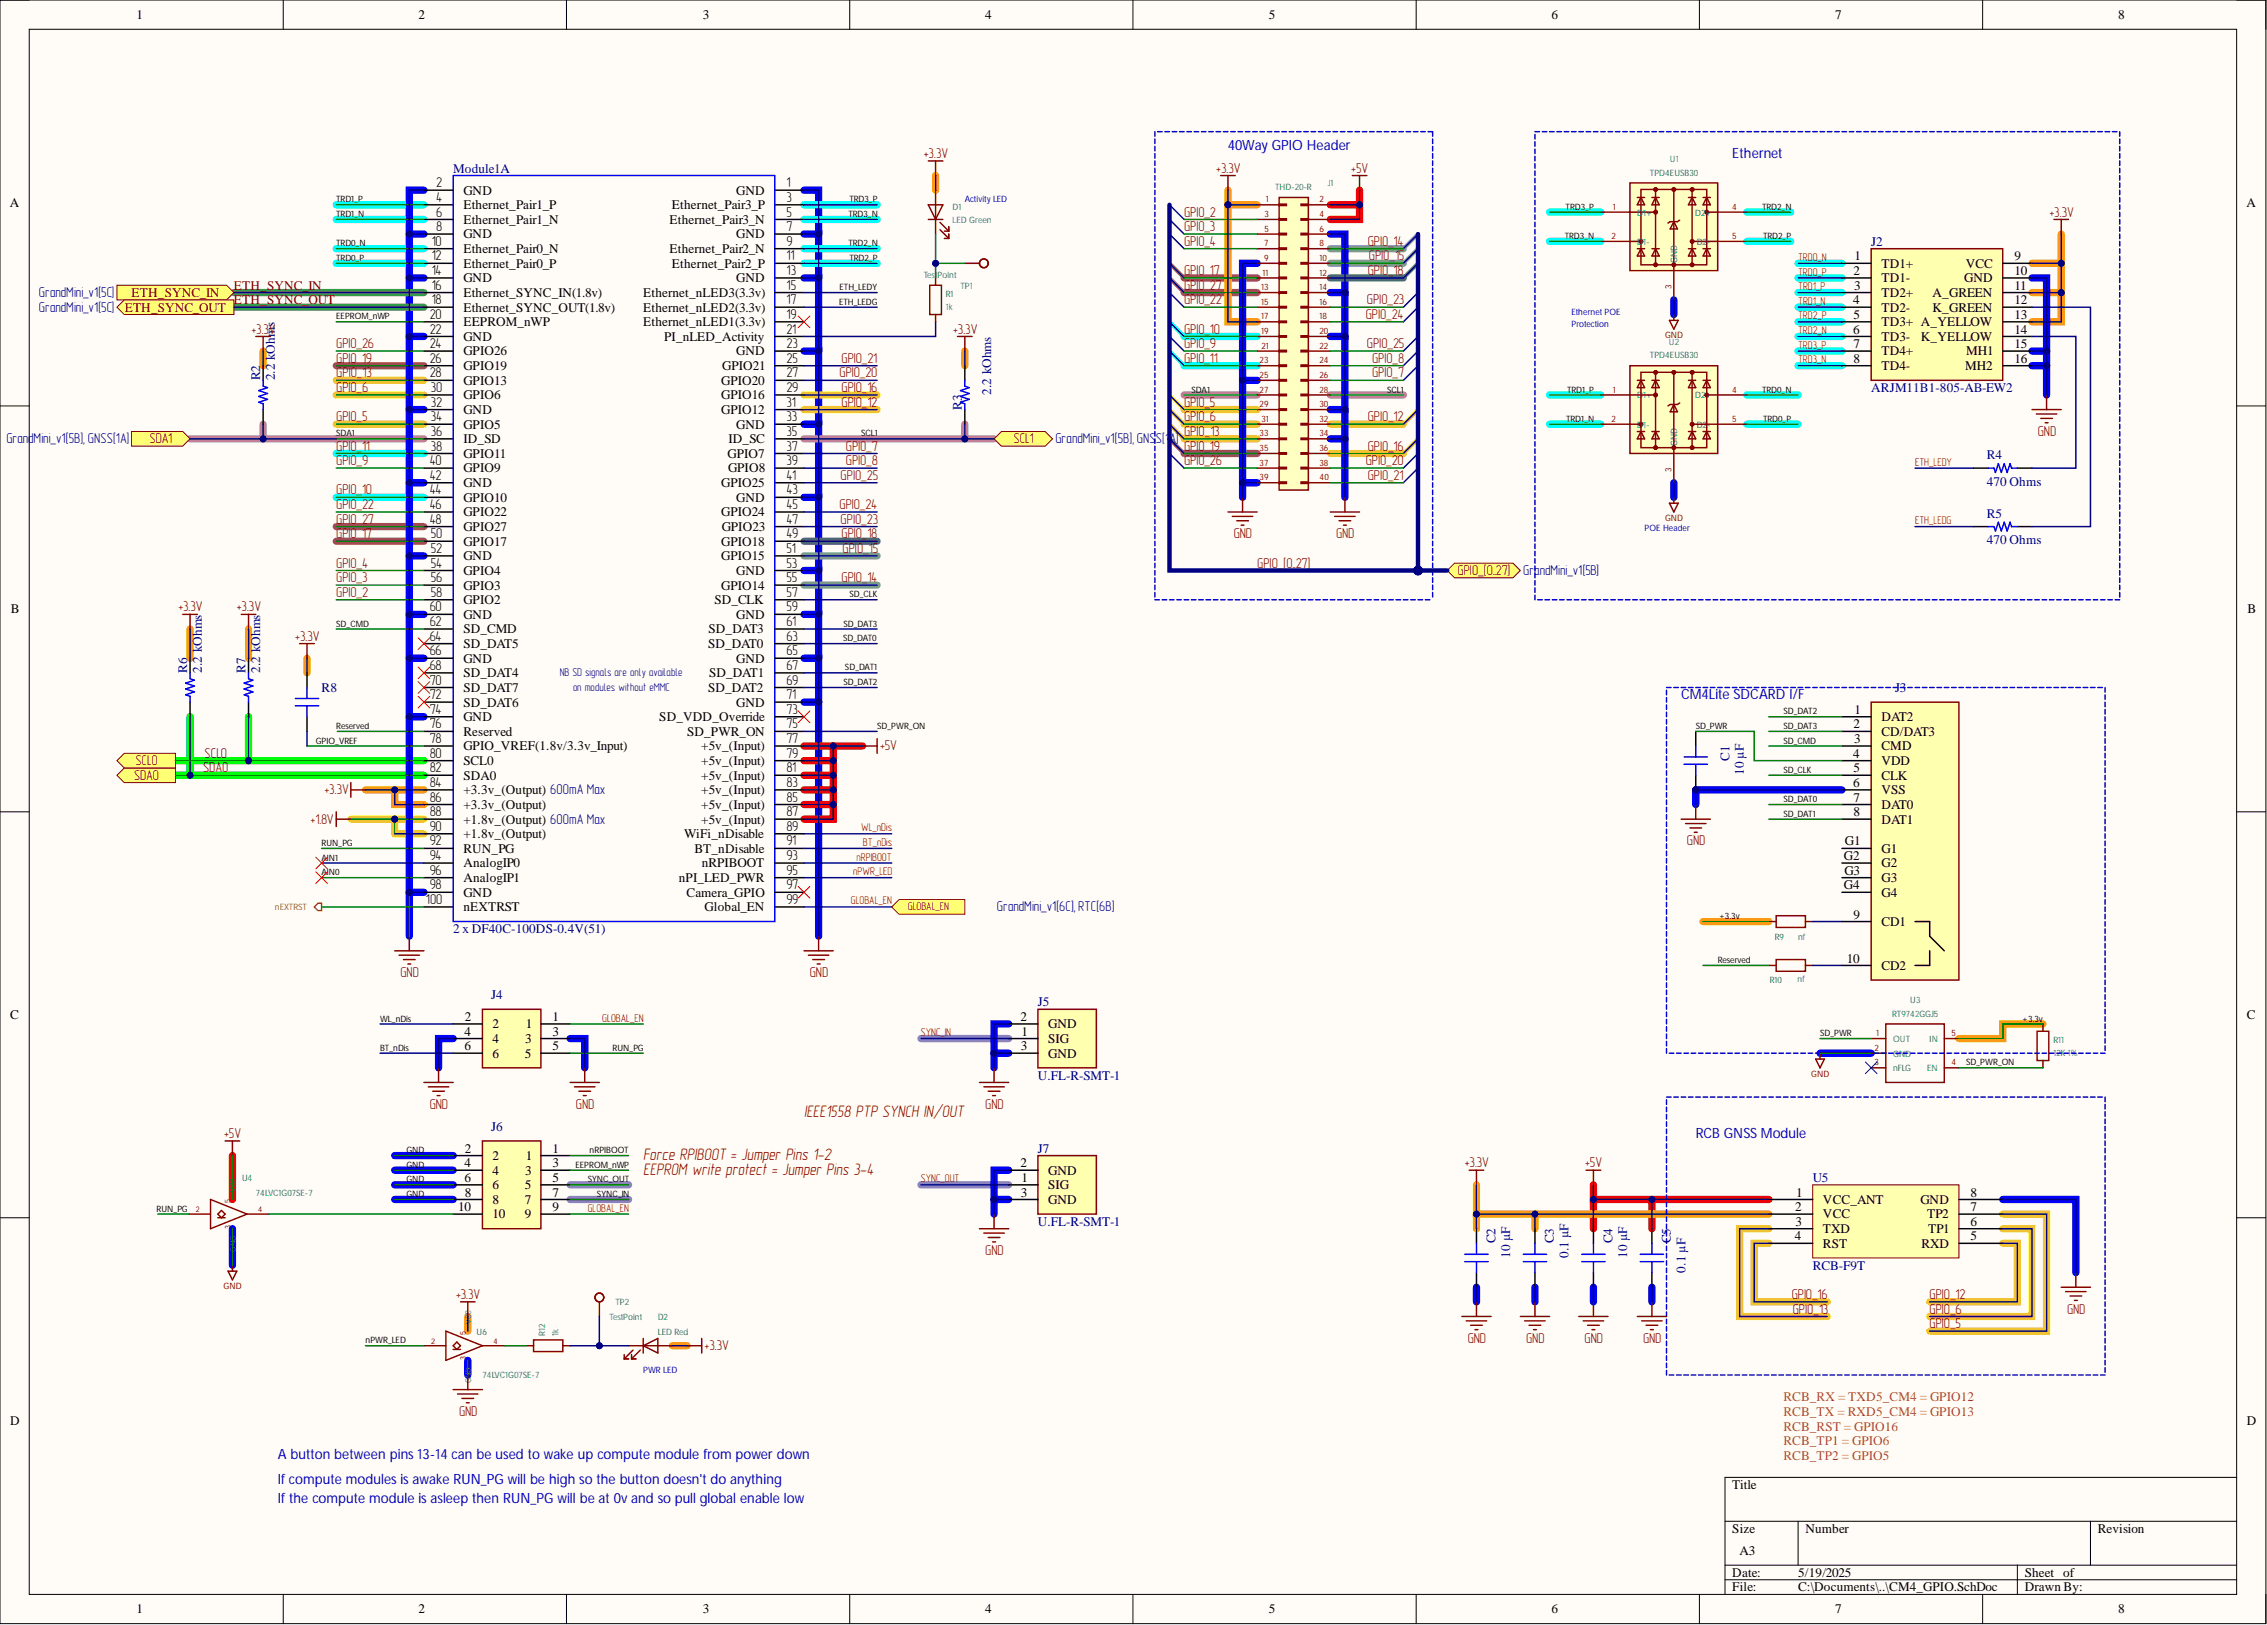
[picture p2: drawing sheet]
<svg xmlns="http://www.w3.org/2000/svg" width="393mm" height="282mm" viewBox="0 0 393 282" stroke-linecap="round" stroke-linejoin="round" font-family="sans-serif">
<defs><g id="words">
<g font-size="2.9" fill="#980000">
<text x="139.5" y="193.7">IEEE1558 PTP SYNCH IN/OUT</text>
<text x="111.6" y="201.3">Force RPIBOOT = Jumper Pins 1-2</text>
<text x="111.6" y="203.8">EEPROM write protect = Jumper Pins 3-4</text>
</g>
<g font-size="2.5" fill="#800000">
<text x="160.3" y="27.4">+3.3V</text>
<text x="211" y="29.9">+3.3V</text>
<text x="234.5" y="29.9">+5V</text>
<text x="205.5" y="37.6">GPIO_2</text>
<text x="205.5" y="40.1">GPIO_3</text>
<text x="355.6" y="37.6">+3.3V</text>
<text x="205.5" y="42.6">GPIO_4</text>
<text x="205.5" y="47.7">GPIO_17</text>
<text x="237.3" y="42.6">GPIO_14</text>
<text x="237.3" y="47.7">GPIO_18</text>
<text x="237.5" y="45.2">GPIO_15</text>
<text x="205.5" y="52.8">GPIO_22</text>
<text x="205.5" y="50.2">GPIO_27</text>
<text x="237.2" y="52.8">GPIO_23</text>
<text x="43.6" y="57.9">+3.3V</text>
<text x="165.4" y="57.9">+3.3V</text>
<text x="205.5" y="57.9">GPIO_10</text>
<text x="237" y="55.3">GPIO_24</text>
<text x="58.3" y="60.4">GPIO_26</text>
<text x="58.3" y="65.5">GPIO_13</text>
<text x="58.3" y="62.9">GPIO_19</text>
<text x="145.7" y="65.5">GPIO_20</text>
<text x="146" y="62.9">GPIO_21</text>
<text x="205.5" y="60.4">GPIO_9</text>
<text x="205.5" y="62.9">GPIO_11</text>
<text x="237.2" y="60.4">GPIO_25</text>
<text x="238.1" y="65.5">GPIO_7</text>
<text x="238.1" y="62.9">GPIO_8</text>
<text x="58.3" y="68">GPIO_6</text>
<text x="146" y="70.5">GPIO_12</text>
<text x="146" y="68">GPIO_16</text>
<text x="205.5" y="70.5">GPIO_5</text>
<text x="26" y="76.9">SDA1</text>
<text x="58.3" y="73.1">GPIO_5</text>
<text x="175.9" y="76.9">SCL1</text>
<text x="205.5" y="73.1">GPIO_6</text>
<text x="205.5" y="75.6">GPIO_13</text>
<text x="237.3" y="73.1">GPIO_12</text>
<text x="353.6" y="75.6">GND</text>
<text x="58.3" y="80.7">GPIO_9</text>
<text x="58.3" y="78.2">GPIO_11</text>
<text x="145.8" y="83.2">GPIO_25</text>
<text x="146.8" y="78.2">GPIO_7</text>
<text x="146.8" y="80.7">GPIO_8</text>
<text x="205.5" y="80.7">GPIO_26</text>
<text x="205.5" y="78.2">GPIO_19</text>
<text x="237" y="80.7">GPIO_20</text>
<text x="237.3" y="78.2">GPIO_16</text>
<text x="237.3" y="83.2">GPIO_21</text>
<text x="58.3" y="88.3">GPIO_22</text>
<text x="58.3" y="85.8">GPIO_10</text>
<text x="145.7" y="88.3">GPIO_24</text>
<text x="58.3" y="93.4">GPIO_17</text>
<text x="58.3" y="90.8">GPIO_27</text>
<text x="145.8" y="90.8">GPIO_23</text>
<text x="146" y="93.4">GPIO_18</text>
<text x="146.2" y="95.9">GPIO_15</text>
<text x="214.1" y="93.4">GND</text>
<text x="231.8" y="93.4">GND</text>
<text x="58.3" y="101">GPIO_3</text>
<text x="58.3" y="98.4">GPIO_4</text>
<text x="146" y="101">GPIO_14</text>
<text x="218.1" y="98.4">GPIO_[0..27]</text>
<text x="252.9" y="99.7">GPIO_[0..27]</text>
<text x="30.9" y="106.1">+3.3V</text>
<text x="41.1" y="106.1">+3.3V</text>
<text x="58.3" y="103.5">GPIO_2</text>
<text x="51.2" y="111.1">+3.3V</text>
<text x="35.5" y="131.4">SCL0</text>
<text x="152.7" y="130.2">+5V</text>
<text x="23.3" y="135.2">SDA0</text>
<text x="23.5" y="132.7">SCL0</text>
<text x="35.3" y="134">SDA0</text>
<text x="56.3" y="137.8">+3.3V</text>
<text x="53.9" y="142.9">+1.8V</text>
<text x="292.7" y="146.7">GND</text>
<text x="69.5" y="169.5">GND</text>
<text x="140.5" y="169.5">GND</text>
<text x="38.9" y="197.4">+5V</text>
<text x="74.6" y="192.3">GND</text>
<text x="99.9" y="192.3">GND</text>
<text x="171" y="192.3">GND</text>
<text x="254.2" y="202.5">+3.3V</text>
<text x="275" y="202.5">+5V</text>
<text x="171" y="217.7">GND</text>
<text x="79.1" y="225.3">+3.3V</text>
<text x="310.9" y="225.3">GPIO_16</text>
<text x="311.1" y="227.8">GPIO_13</text>
<text x="334.8" y="225.3">GPIO_12</text>
<text x="334.8" y="227.8">GPIO_6</text>
<text x="358.7" y="227.8">GND</text>
<text x="254.7" y="232.9">GND</text>
<text x="264.8" y="232.9">GND</text>
<text x="275" y="232.9">GND</text>
<text x="285.1" y="232.9">GND</text>
<text x="334.8" y="230.4">GPIO_5</text>
<text x="122.3" y="234.2">+3.3V</text>
<text x="79.6" y="245.6">GND</text>
</g>
<g font-size="2.5" fill="#0000c2">
<text x="213.1" y="26.1">40Way GPIO Header</text>
<text x="300.6" y="27.3">Ethernet</text>
<text x="291.7" y="121.2">CM4Lite SDCARD I/F</text>
<text x="294.2" y="197.3">RCB GNSS Module</text>
<text x="48.2" y="253.1">A button between pins 13-14 can be used to wake up compute module from power down</text>
<text x="48.2" y="257.4">If compute modules is awake RUN_PG will be high so the button doesn't do anything</text>
<text x="48.2" y="260.7">If the compute module is asleep then RUN_PG will be at 0v and so pull global enable low</text>
</g>
<g font-size="2.5">
<text x="75.7" y="35">4</text>
<text x="75.7" y="32.5">2</text>
<text x="136.5" y="35">3</text>
<text x="136.5" y="32.5">1</text>
<text x="75.7" y="40.1">8</text>
<text x="75.7" y="37.6">6</text>
<text x="136.5" y="37.6">5</text>
<text x="136.5" y="40.1">7</text>
<text x="74.9" y="42.6">10</text>
<text x="74.9" y="47.7">14</text>
<text x="74.9" y="45.2">12</text>
<text x="136.5" y="45.2">11</text>
<text x="136.5" y="47.7">13</text>
<text x="136.5" y="42.6">9</text>
<text x="74.9" y="50.2">16</text>
<text x="74.9" y="52.8">18</text>
<text x="136.5" y="52.8">17</text>
<text x="136.5" y="50.2">15</text>
<text x="74.6" y="57.9">22</text>
<text x="74.6" y="55.3">20</text>
<text x="136.5" y="57.9">21</text>
<text x="136.5" y="55.3">19</text>
<text x="74.6" y="65.5">28</text>
<text x="74.6" y="62.9">26</text>
<text x="74.6" y="60.4">24</text>
<text x="136.5" y="65.5">27</text>
<text x="136.5" y="60.4">23</text>
<text x="136.5" y="62.9">25</text>
<text x="74.7" y="70.5">32</text>
<text x="74.7" y="68">30</text>
<text x="136.5" y="68">29</text>
<text x="136.5" y="70.5">31</text>
<text x="74.7" y="73.1">34</text>
<text x="74.7" y="75.6">36</text>
<text x="136.5" y="75.6">35</text>
<text x="136.5" y="73.1">33</text>
<text x="74.6" y="80.7">40</text>
<text x="74.6" y="83.2">42</text>
<text x="74.7" y="78.2">38</text>
<text x="136.5" y="78.2">37</text>
<text x="136.5" y="80.7">39</text>
<text x="136.5" y="83.2">41</text>
<text x="74.6" y="88.3">46</text>
<text x="74.6" y="85.8">44</text>
<text x="136.5" y="88.3">45</text>
<text x="136.5" y="85.8">43</text>
<text x="74.6" y="90.8">48</text>
<text x="74.7" y="95.9">52</text>
<text x="74.7" y="93.4">50</text>
<text x="136.5" y="90.8">47</text>
<text x="136.5" y="93.4">49</text>
<text x="136.5" y="95.9">51</text>
<text x="74.7" y="101">56</text>
<text x="74.7" y="98.4">54</text>
<text x="136.5" y="101">55</text>
<text x="136.5" y="98.4">53</text>
<text x="74.6" y="106.1">60</text>
<text x="74.7" y="103.5">58</text>
<text x="136.5" y="106.1">59</text>
<text x="136.5" y="103.5">57</text>
<text x="74.6" y="111.1">64</text>
<text x="74.6" y="108.6">62</text>
<text x="74.6" y="113.7">66</text>
<text x="136.5" y="108.6">61</text>
<text x="136.5" y="111.1">63</text>
<text x="136.5" y="113.7">65</text>
<text x="74.6" y="118.7">70</text>
<text x="74.6" y="116.2">68</text>
<text x="136.5" y="118.7">69</text>
<text x="136.5" y="116.2">67</text>
<text x="74.6" y="123.8">74</text>
<text x="74.6" y="121.3">72</text>
<text x="136.5" y="123.8">73</text>
<text x="136.5" y="121.3">71</text>
<text x="74.6" y="131.4">80</text>
<text x="74.6" y="126.4">76</text>
<text x="74.6" y="128.9">78</text>
<text x="136.5" y="126.4">75</text>
<text x="136.5" y="131.4">79</text>
<text x="136.5" y="128.9">77</text>
<text x="74.6" y="134">82</text>
<text x="74.6" y="136.5">84</text>
<text x="136.5" y="134">81</text>
<text x="136.5" y="136.5">83</text>
<text x="74.6" y="141.6">88</text>
<text x="74.6" y="139">86</text>
<text x="136.5" y="139">85</text>
<text x="136.5" y="141.6">87</text>
<text x="74.6" y="149.2">94</text>
<text x="74.6" y="146.7">92</text>
<text x="74.6" y="144.1">90</text>
<text x="136.5" y="149.2">93</text>
<text x="136.5" y="146.7">91</text>
<text x="136.5" y="144.1">89</text>
<text x="74.6" y="154.3">98</text>
<text x="74.6" y="151.7">96</text>
<text x="136.5" y="154.3">97</text>
<text x="136.5" y="151.7">95</text>
<text x="73.9" y="156.8">100</text>
<text x="136.5" y="156.8">99</text>
</g>
<g font-size="2.5" fill="#000080">
<text x="6.8" y="51.5">GrandMini_v1[5C]</text>
<text x="6.8" y="54">GrandMini_v1[5C]</text>
<text x="1.1" y="76.9">GrandMini_v1[5B],GNSS[1A]</text>
<text x="183.1" y="76.9">GrandMini_v1[5B],GNSS[1A]</text>
<text x="264.3" y="99.7">GrandMini_v1[5B]</text>
<text x="173" y="158.1">GrandMini_v1[6C],RTC[6B]</text>
</g>
<g font-size="2.3">
<text x="23.7" y="3.3">1</text>
<text x="72.6" y="3.3">2</text>
<text x="121.9" y="3.3">3</text>
<text x="171" y="3.3">4</text>
<text x="220.2" y="3.3">5</text>
<text x="269.2" y="3.3">6</text>
<text x="318.4" y="3.3">7</text>
<text x="367.5" y="3.3">8</text>
<text x="1.7" y="35.9">A</text>
<text x="80.4" y="33.8">GND</text>
<text x="127.8" y="33.8">GND</text>
<text x="389.8" y="35.9">A</text>
<text x="80.4" y="36.3">Ethernet_Pair1_P</text>
<text x="80.4" y="41.4">GND</text>
<text x="80.4" y="38.8">Ethernet_Pair1_N</text>
<text x="116.2" y="38.8">Ethernet_Pair3_N</text>
<text x="116.6" y="36.3">Ethernet_Pair3_P</text>
<text x="127.8" y="41.4">GND</text>
<text x="80.4" y="43.9">Ethernet_Pair0_N</text>
<text x="80.4" y="46.4">Ethernet_Pair0_P</text>
<text x="116.2" y="43.9">Ethernet_Pair2_N</text>
<text x="116.6" y="46.4">Ethernet_Pair2_P</text>
<text x="321.6" y="47.7">2</text>
<text x="321.8" y="45.2">1</text>
<text x="326.4" y="46.4">TD1+</text>
<text x="341.1" y="46.4">VCC</text>
<text x="349.5" y="45.2">9</text>
<text x="349.5" y="47.7">10</text>
<text x="80.4" y="49">GND</text>
<text x="80.4" y="51.5">Ethernet_SYNC_IN(1.8v)</text>
<text x="111.6" y="51.5">Ethernet_nLED3(3.3v)</text>
<text x="127.8" y="49">GND</text>
<text x="321.5" y="52.8">4</text>
<text x="321.7" y="50.2">3</text>
<text x="326.4" y="49">TD1-</text>
<text x="326.4" y="51.5">TD2+</text>
<text x="335.3" y="51.5">A_GREEN</text>
<text x="340.8" y="49">GND</text>
<text x="349.5" y="50.2">11</text>
<text x="349.5" y="52.8">12</text>
<text x="80.4" y="59.1">GND</text>
<text x="80.4" y="56.6">EEPROM_nWP</text>
<text x="80.4" y="54">Ethernet_SYNC_OUT(1.8v)</text>
<text x="111.6" y="54">Ethernet_nLED2(3.3v)</text>
<text x="111.6" y="56.6">Ethernet_nLED1(3.3v)</text>
<text x="115.2" y="59.1">PI_nLED_Activity</text>
<text x="321.5" y="57.9">6</text>
<text x="321.6" y="55.3">5</text>
<text x="326.4" y="54">TD2-</text>
<text x="326.4" y="56.6">TD3+ A_YELLOW</text>
<text x="326.4" y="59.1">TD3-</text>
<text x="333.3" y="59.1">K_YELLOW</text>
<text x="335.3" y="54">K_GREEN</text>
<text x="349.5" y="55.3">13</text>
<text x="349.5" y="57.9">14</text>
<text x="80.4" y="64.2">GPIO19</text>
<text x="80.4" y="61.7">GPIO26</text>
<text x="125.3" y="64.2">GPIO21</text>
<text x="127.8" y="61.7">GND</text>
<text x="321.6" y="60.4">7</text>
<text x="321.6" y="62.9">8</text>
<text x="326.4" y="61.7">TD4+</text>
<text x="326.4" y="64.2">TD4-</text>
<text x="341" y="64.2">MH2</text>
<text x="341.2" y="61.7">MH1</text>
<text x="349.5" y="60.4">15</text>
<text x="349.5" y="62.9">16</text>
<text x="80.4" y="71.8">GND</text>
<text x="80.4" y="66.7">GPIO13</text>
<text x="80.4" y="69.3">GPIO6</text>
<text x="125.1" y="69.3">GPIO16</text>
<text x="125.1" y="66.7">GPIO20</text>
<text x="125.1" y="71.8">GPIO12</text>
<text x="80.4" y="74.3">GPIO5</text>
<text x="80.4" y="76.9">ID_SD</text>
<text x="126.4" y="76.9">ID_SC</text>
<text x="127.8" y="74.3">GND</text>
<text x="80.4" y="79.4">GPIO11</text>
<text x="80.4" y="82">GPIO9</text>
<text x="126.2" y="79.4">GPIO7</text>
<text x="126.3" y="82">GPIO8</text>
<text x="80.4" y="89.6">GPIO22</text>
<text x="80.4" y="87">GPIO10</text>
<text x="80.4" y="84.5">GND</text>
<text x="125.1" y="89.6">GPIO24</text>
<text x="125.1" y="84.5">GPIO25</text>
<text x="127.8" y="87">GND</text>
<text x="80.4" y="92.1">GPIO27</text>
<text x="80.4" y="94.6">GPIO17</text>
<text x="125.1" y="94.6">GPIO18</text>
<text x="125.2" y="92.1">GPIO23</text>
<text x="80.4" y="97.2">GND</text>
<text x="80.4" y="99.7">GPIO4</text>
<text x="125.1" y="97.2">GPIO15</text>
<text x="127.8" y="99.7">GND</text>
<text x="1.9" y="106.4">B</text>
<text x="80.4" y="104.8">GPIO2</text>
<text x="80.4" y="107.3">GND</text>
<text x="80.4" y="102.3">GPIO3</text>
<text x="123.9" y="104.8">SD_CLK</text>
<text x="125.1" y="102.3">GPIO14</text>
<text x="127.8" y="107.3">GND</text>
<text x="389.9" y="106.4">B</text>
<text x="80.4" y="112.4">SD_DAT5</text>
<text x="80.4" y="109.9">SD_CMD</text>
<text x="122.8" y="112.4">SD_DAT0</text>
<text x="122.9" y="109.9">SD_DAT3</text>
<text x="80.4" y="117.5">SD_DAT4</text>
<text x="80.4" y="114.9">GND</text>
<text x="123" y="117.5">SD_DAT1</text>
<text x="127.8" y="114.9">GND</text>
<text x="80.4" y="125.1">GND</text>
<text x="80.4" y="120">SD_DAT7</text>
<text x="80.4" y="122.6">SD_DAT6</text>
<text x="114.4" y="125.1">SD_VDD_Override</text>
<text x="122.8" y="120">SD_DAT2</text>
<text x="127.8" y="122.6">GND</text>
<text x="321.8" y="123.8">1</text>
<text x="326.4" y="125.1">DAT2</text>
<text x="80.4" y="127.6">Reserved</text>
<text x="80.4" y="130.2">GPIO_VREF(1.8v/3.3v_Input)</text>
<text x="119.2" y="127.6">SD_PWR_ON</text>
<text x="121.7" y="130.2">+5v_(Input)</text>
<text x="321.5" y="131.4">4</text>
<text x="321.6" y="126.4">2</text>
<text x="321.7" y="128.9">3</text>
<text x="326.4" y="127.6">CD/DAT3</text>
<text x="326.4" y="130.2">CMD</text>
<text x="80.4" y="135.2">SDA0</text>
<text x="80.4" y="132.7">SCL0</text>
<text x="80.4" y="137.8">+3.3v_(Output) 600mA Max</text>
<text x="121.7" y="135.2">+5v_(Input)</text>
<text x="121.7" y="137.8">+5v_(Input)</text>
<text x="121.7" y="132.7">+5v_(Input)</text>
<text x="321.5" y="136.5">6</text>
<text x="321.6" y="134">5</text>
<text x="326.4" y="132.7">VDD</text>
<text x="326.4" y="135.2">CLK</text>
<text x="326.4" y="137.8">VSS</text>
<text x="80.4" y="142.9">+1.8v_(Output) 600mA Max</text>
<text x="80.4" y="140.3">+3.3v_(Output)</text>
<text x="121.7" y="140.3">+5v_(Input)</text>
<text x="121.7" y="142.9">+5v_(Input)</text>
<text x="321.6" y="139">7</text>
<text x="321.6" y="141.6">8</text>
<text x="326.4" y="140.3">DAT0</text>
<text x="326.4" y="142.9">DAT1</text>
<text x="80.4" y="147.9">RUN_PG</text>
<text x="80.4" y="145.4">+1.8v_(Output)</text>
<text x="118.7" y="145.4">WiFi_nDisable</text>
<text x="120.5" y="147.9">BT_nDisable</text>
<text x="319.9" y="149.2">G2</text>
<text x="320.1" y="146.7">G1</text>
<text x="326.4" y="147.9">G1</text>
<text x="80.4" y="155.5">GND</text>
<text x="80.4" y="150.5">AnalogIP0</text>
<text x="80.4" y="153">AnalogIP1</text>
<text x="117.8" y="153">nPI_LED_PWR</text>
<text x="119.1" y="155.5">Camera_GPIO</text>
<text x="121.8" y="150.5">nRPIBOOT</text>
<text x="319.9" y="154.3">G4</text>
<text x="320" y="151.7">G3</text>
<text x="326.4" y="150.5">G2</text>
<text x="326.4" y="153">G3</text>
<text x="326.4" y="155.5">G4</text>
<text x="80.4" y="158.1">nEXTRST</text>
<text x="122.3" y="158.1">Global_EN</text>
<text x="321.6" y="159.3">9</text>
<text x="326.4" y="160.6">CD1</text>
<text x="320.4" y="167">10</text>
<text x="326.4" y="168.2">CD2</text>
<text x="1.8" y="176.8">C</text>
<text x="80.6" y="179.6">4</text>
<text x="80.7" y="177.1">2</text>
<text x="85.5" y="178.4">2</text>
<text x="91.2" y="178.4">1</text>
<text x="95.9" y="177.1">1</text>
<text x="95.9" y="179.6">3</text>
<text x="177" y="177.1">2</text>
<text x="177.2" y="179.6">1</text>
<text x="181.9" y="178.4">GND</text>
<text x="389.9" y="176.8">C</text>
<text x="80.6" y="182.2">6</text>
<text x="85.5" y="180.9">4</text>
<text x="85.5" y="183.4">6</text>
<text x="91.1" y="183.4">5</text>
<text x="91.1" y="180.9">3</text>
<text x="95.9" y="182.2">5</text>
<text x="177.1" y="182.2">3</text>
<text x="181.9" y="180.9">SIG</text>
<text x="181.9" y="183.4">GND</text>
<text x="80.6" y="202.5">4</text>
<text x="80.7" y="199.9">2</text>
<text x="85.5" y="201.2">2</text>
<text x="85.5" y="203.7">4</text>
<text x="91.1" y="203.7">3</text>
<text x="91.2" y="201.2">1</text>
<text x="95.9" y="199.9">1</text>
<text x="95.9" y="202.5">3</text>
<text x="177" y="202.5">2</text>
<text x="181.9" y="203.7">GND</text>
<text x="80.6" y="205">6</text>
<text x="80.7" y="207.6">8</text>
<text x="85.5" y="206.3">6</text>
<text x="85.5" y="208.8">8</text>
<text x="91.1" y="206.3">5</text>
<text x="91.1" y="208.8">7</text>
<text x="95.9" y="205">5</text>
<text x="95.9" y="207.6">7</text>
<text x="177.1" y="207.6">3</text>
<text x="177.2" y="205">1</text>
<text x="181.9" y="206.3">SIG</text>
<text x="181.9" y="208.8">GND</text>
<text x="311.6" y="207.6">1</text>
<text x="316.3" y="208.8">VCC_ANT</text>
<text x="333.2" y="208.8">GND</text>
<text x="341.9" y="207.6">8</text>
<text x="79.5" y="210.1">10</text>
<text x="85.5" y="211.4">10</text>
<text x="91.1" y="211.4">9</text>
<text x="95.9" y="210.1">9</text>
<text x="311.4" y="215.2">4</text>
<text x="311.5" y="210.1">2</text>
<text x="311.6" y="212.6">3</text>
<text x="316.3" y="211.4">VCC</text>
<text x="316.3" y="213.9">TXD</text>
<text x="334.4" y="211.4">TP2</text>
<text x="334.6" y="213.9">TP1</text>
<text x="341.9" y="215.2">5</text>
<text x="341.9" y="212.6">6</text>
<text x="341.9" y="210.1">7</text>
<text x="316.3" y="216.4">RST</text>
<text x="333.4" y="216.4">RXD</text>
<text x="1.8" y="247.2">D</text>
<text x="389.9" y="247.2">D</text>
<text x="300.6" y="258.3">Title</text>
<text x="300.6" y="265.9">Size</text>
<text x="301.8" y="269.7">A3</text>
<text x="313.3" y="265.9">Number</text>
<text x="364" y="265.9">Revision</text>
<text x="300.6" y="273.5">Date:</text>
<text x="312" y="273.5">5/19/2025</text>
<text x="351.3" y="273.5">Sheet of</text>
<text x="23.7" y="279.9">1</text>
<text x="72.6" y="279.9">2</text>
<text x="121.9" y="279.9">3</text>
<text x="171" y="279.9">4</text>
<text x="220.2" y="279.9">5</text>
<text x="269.2" y="279.9">6</text>
<text x="300.6" y="276.1">File:</text>
<text x="312" y="276.1">C:\Documents\..\CM4_GPIO.SchDoc</text>
<text x="318.4" y="279.9">7</text>
<text x="351.3" y="276.1">Drawn By:</text>
<text x="367.5" y="279.9">8</text>
</g>
<g font-size="2.3" fill="#000080">
<text x="78.6" y="29.9">Module1A</text>
<text x="324.7" y="42.6">J2</text>
<text x="45.1" y="66" transform="rotate(-90 45.1 66)">R2</text>
<text x="47.7" y="66" transform="rotate(-90 47.7 66)">2.2 kOhms</text>
<text x="166.9" y="71" transform="rotate(-90 166.9 71)">R3</text>
<text x="172" y="68.5" transform="rotate(-90 172 68.5)">2.2 kOhms</text>
<text x="324.7" y="68">ARJM11B1-805-AB-EW2</text>
<text x="344.7" y="79.7">R4</text>
<text x="344.7" y="89.8">R5</text>
<text x="344.7" y="84.2">470 Ohms</text>
<text x="344.7" y="94.4">470 Ohms</text>
<text x="32.5" y="116.7" transform="rotate(-90 32.5 116.7)">R6</text>
<text x="35" y="116.7" transform="rotate(-90 35 116.7)">2.2 kOhms</text>
<text x="42.6" y="116.7" transform="rotate(-90 42.6 116.7)">R7</text>
<text x="45.1" y="116.7" transform="rotate(-90 45.1 116.7)">2.2 kOhms</text>
<text x="55.8" y="120">R8</text>
<text x="328.8" y="120">J3</text>
<text x="300.1" y="131.9" transform="rotate(-90 300.1 131.9)">C1</text>
<text x="302.6" y="134.5" transform="rotate(-90 302.6 134.5)">10 µF</text>
<text x="78.6" y="161.9">2 x DF40C-100DS-0.4V(51)</text>
<text x="85.2" y="173.3">J4</text>
<text x="180.1" y="174.6">J5</text>
<text x="180.1" y="187.3">U.FL-R-SMT-1</text>
<text x="85.2" y="196.1">J6</text>
<text x="180.1" y="199.9">J7</text>
<text x="314.5" y="205">U5</text>
<text x="180.1" y="212.6">U.FL-R-SMT-1</text>
<text x="259.5" y="215.7" transform="rotate(-90 259.5 215.7)">C2</text>
<text x="269.6" y="215.7" transform="rotate(-90 269.6 215.7)">C3</text>
<text x="279.8" y="215.7" transform="rotate(-90 279.8 215.7)">C4</text>
<text x="289.9" y="215.7" transform="rotate(-90 289.9 215.7)">C5</text>
<text x="262" y="218.2" transform="rotate(-90 262 218.2)">10 µF</text>
<text x="272.2" y="218.2" transform="rotate(-90 272.2 218.2)">0.1 µF</text>
<text x="282.3" y="218.2" transform="rotate(-90 282.3 218.2)">10 µF</text>
<text x="292.5" y="220.7" transform="rotate(-90 292.5 220.7)">0.1 µF</text>
<text x="314.5" y="220.2">RCB-F9T</text>
</g>
<g font-size="2.3" fill="#800000">
<text x="22.8" y="51.5">ETH_SYNC_IN</text>
<text x="40.6" y="52.8">ETH_SYNC_OUT</text>
<text x="40.6" y="50.2">ETH_SYNC_IN</text>
<text x="21.6" y="54">ETH_SYNC_OUT</text>
</g>
<g font-size="2.3" fill="#cc4125">
<text x="309.4" y="245.6">RCB_TX = RXD5_CM4 = GPIO13</text>
<text x="309.4" y="243.1">RCB_RX = TXD5_CM4 = GPIO12</text>
<text x="309.4" y="248.1">RCB_RST = GPIO16</text>
<text x="309.4" y="250.7">RCB_TP1 = GPIO6</text>
<text x="309.4" y="253.2">RCB_TP2 = GPIO5</text>
</g>
<g font-size="1.9" fill="#980000">
<text x="312" y="47.8">TRD0_P</text>
<text x="312" y="45.3">TRD0_N</text>
<text x="312" y="50.3">TRD1_P</text>
<text x="312" y="52.9">TRD1_N</text>
<text x="312" y="57.9">TRD2_N</text>
<text x="312" y="55.4">TRD2_P</text>
<text x="312" y="63">TRD3_N</text>
<text x="312" y="60.5">TRD3_P</text>
<text x="332.3" y="80.8">ETH_LEDY</text>
<text x="332.3" y="90.9">ETH_LEDG</text>
<text x="148.6" y="149.3">nRPIBOOT</text>
<text x="149.4" y="144.2">WL_nDis</text>
<text x="149.7" y="146.7">BT_nDis</text>
<text x="148" y="151.8">nPWR_LED</text>
<text x="147.6" y="156.9">GLOBAL_EN</text>
<text x="104.5" y="177.2">GLOBAL_EN</text>
<text x="159.8" y="179.7">SYNC_IN</text>
<text x="159.8" y="205.1">SYNC_OUT</text>
<text x="102" y="210.2">GLOBAL_EN</text>
</g>
<g font-size="1.9" fill="#000080">
<text x="97.1" y="117.3">NB SD signals are only available</text>
<text x="99.4" y="119.8">on modules without eMMC</text>
</g>
<text font-size="1.9" fill="#800000" x="157.5" y="157.9">GLOBAL_EN</text>
<g font-size="1.5" fill="#008484">
<text x="289.7" y="28.1">U1</text>
<text x="221.3" y="33">THD-20-R</text>
<text x="230.4" y="32.3">J1</text>
<text x="286.3" y="30.5">TPD4EUSB30</text>
<text x="165.3" y="38.7">LED Green</text>
<text x="165.3" y="36.5">D1</text>
<text x="284.1" y="37.4">D1+</text>
<text x="294.1" y="37.4">D2+</text>
<text x="284.1" y="42.5">D1-</text>
<text x="291" y="45.7" transform="rotate(-90 291 45.7)">GND</text>
<text x="294.4" y="42.5">D2</text>
<text x="296.2" y="42.5">-</text>
<text x="160.3" y="48.2">TestPoint</text>
<text x="164.1" y="53.8">1k</text>
<text x="164.1" y="51.5">R1</text>
<text x="166.6" y="50.1">TP1</text>
<text x="289.6" y="59.8">U2</text>
<text x="286.3" y="62.2">TPD4EUSB30</text>
<text x="284.1" y="69.1">D1+</text>
<text x="294.1" y="69.1">D2+</text>
<text x="284.1" y="74.2">D1-</text>
<text x="291" y="77.4" transform="rotate(-90 291 77.4)">GND</text>
<text x="294.4" y="74.2">D2</text>
<text x="296.2" y="74.2">-</text>
<text x="307.9" y="163">R9</text>
<text x="312" y="163">nf</text>
<text x="307.1" y="170.5">R10</text>
<text x="311.9" y="170.4">nf</text>
<text x="328.3" y="176.3">RT9742GGJ5</text>
<text x="331.4" y="174.1">U3</text>
<text x="328.5" y="180.7">OUT</text>
<text x="328.5" y="183.3">GND</text>
<text x="328.5" y="185.8">nFLG</text>
<text x="334.4" y="185.8">EN</text>
<text x="334.8" y="180.7">IN</text>
<text x="356.3" y="183.2">12K 1%</text>
<text x="356.3" y="180.9">R11</text>
<text x="42" y="204.8">U4</text>
<text x="44.4" y="207.4">74LVC1G07SE-7</text>
<text x="106.8" y="226.4">TP2</text>
<text x="82.7" y="231.5">U6</text>
<text x="94.6" y="231.7" transform="rotate(-90 94.6 231.7)">R12</text>
<text x="96.9" y="231.7" transform="rotate(-90 96.9 231.7)">1k</text>
<text x="105.8" y="228.9">TestPoint</text>
<text x="114.1" y="231.5">LED Red</text>
<text x="114.1" y="228.9">D2</text>
<text x="83.7" y="239.1">74LVC1G07SE-7</text>
</g>
<g font-size="1.5">
<text x="58.3" y="35.1">TRD1_P</text>
<text x="147.4" y="35.1">TRD3_P</text>
<text x="58.3" y="37.6">TRD1_N</text>
<text x="147.2" y="37.6">TRD3_N</text>
<text x="271.5" y="41.4">TRD3_N</text>
<text x="271.7" y="36.4">TRD3_P</text>
<text x="305.7" y="36.4">TRD2_N</text>
<text x="305.9" y="41.4">TRD2_P</text>
<text x="58.3" y="42.7">TRD0_N</text>
<text x="58.3" y="45.3">TRD0_P</text>
<text x="147.2" y="42.7">TRD2_N</text>
<text x="147.4" y="45.3">TRD2_P</text>
<text x="145.6" y="52.9">ETH_LEDG</text>
<text x="145.7" y="50.3">ETH_LEDY</text>
<text x="58.3" y="55.4">EEPROM_nWP</text>
<text x="206.7" y="68.1">SDA1</text>
<text x="240.7" y="68.1">SCL1</text>
<text x="271.9" y="68.1">TRD1_P</text>
<text x="305.7" y="68.1">TRD0_N</text>
<text x="58.3" y="75.7">SDA1</text>
<text x="149.4" y="75.7">SCL1</text>
<text x="271.7" y="73.2">TRD1_N</text>
<text x="305.9" y="73.2">TRD0_P</text>
<text x="147.4" y="103.6">SD_CLK</text>
<text x="58.3" y="108.7">SD_CMD</text>
<text x="146.3" y="111.2">SD_DAT0</text>
<text x="146.4" y="108.7">SD_DAT3</text>
<text x="146.4" y="118.8">SD_DAT2</text>
<text x="146.6" y="116.3">SD_DAT1</text>
<text x="309.4" y="123.9">SD_DAT2</text>
<text x="54.8" y="129">GPIO_VREF</text>
<text x="58.3" y="126.4">Reserved</text>
<text x="152.2" y="126.4">SD_PWR_ON</text>
<text x="294.2" y="126.4">SD_PWR</text>
<text x="309.4" y="126.4">SD_DAT3</text>
<text x="309.4" y="129">SD_CMD</text>
<text x="309.4" y="134.1">SD_CLK</text>
<text x="309.4" y="139.1">SD_DAT0</text>
<text x="309.4" y="141.7">SD_DAT1</text>
<text x="55.8" y="149.3">AIN1</text>
<text x="55.8" y="146.7">RUN_PG</text>
<text x="55.8" y="151.8">AIN0</text>
<text x="298.3" y="159.4">+3.3v</text>
<text x="298" y="167">Reserved</text>
<text x="65.9" y="177.2">WL_nDis</text>
<text x="315.8" y="179.7">SD_PWR</text>
<text x="350.9" y="177.2">+3.3v</text>
<text x="65.9" y="182.3">BT_nDis</text>
<text x="106.3" y="182.3">RUN_PG</text>
<text x="341.2" y="184.8">SD_PWR_ON</text>
<text x="70.5" y="200">GND</text>
<text x="70.5" y="202.6">GND</text>
<text x="99.9" y="202.6">EEPROM_nWP</text>
<text x="102.3" y="200">nRPIBOOT</text>
<text x="70.5" y="205.1">GND</text>
<text x="70.5" y="207.6">GND</text>
<text x="102" y="205.1">SYNC_OUT</text>
<text x="103.6" y="207.6">SYNC_IN</text>
<text x="27.1" y="210.2">RUN_PG</text>
<text x="63.4" y="233">nPWR_LED</text>
</g>
<g font-size="1.5" fill="#0000c2">
<text x="167.4" y="35.1">Activity LED</text>
<text x="272.7" y="54.6">Ethernet POE</text>
<text x="272.7" y="56.7">Protection</text>
<text x="285.4" y="92.2">POE Header</text>
<text x="111.6" y="238.1">PWR LED</text>
</g>
<g font-size="1.5" fill="#840000">
<text x="219.7" y="35.1">1</text>
<text x="229" y="35.1">2</text>
<text x="219.4" y="40.2">5</text>
<text x="219.4" y="37.6">3</text>
<text x="229" y="37.6">4</text>
<text x="229" y="40.2">6</text>
<text x="279.6" y="41.4">2</text>
<text x="279.9" y="36.4">1</text>
<text x="300.6" y="41.4">5</text>
<text x="300.6" y="36.4">4</text>
<text x="219.1" y="47.8">11</text>
<text x="219.3" y="42.7">7</text>
<text x="219.3" y="45.3">9</text>
<text x="229" y="47.8">12</text>
<text x="229" y="45.3">10</text>
<text x="229" y="42.7">8</text>
<text x="218.8" y="50.3">13</text>
<text x="218.8" y="52.9">15</text>
<text x="229" y="52.9">16</text>
<text x="229" y="50.3">14</text>
<text x="290" y="50.2" transform="rotate(-90 290 50.2)">3</text>
<text x="218.8" y="57.9">19</text>
<text x="218.8" y="55.4">17</text>
<text x="229" y="57.9">20</text>
<text x="229" y="55.4">18</text>
<text x="218.6" y="65.6">25</text>
<text x="218.6" y="63">23</text>
<text x="218.9" y="60.5">21</text>
<text x="229" y="60.5">22</text>
<text x="229" y="65.6">26</text>
<text x="229" y="63">24</text>
<text x="218.6" y="68.1">27</text>
<text x="218.6" y="70.6">29</text>
<text x="229" y="70.6">30</text>
<text x="229" y="68.1">28</text>
<text x="279.9" y="68.1">1</text>
<text x="300.6" y="68.1">4</text>
<text x="218.6" y="75.7">33</text>
<text x="218.9" y="73.2">31</text>
<text x="229" y="75.7">34</text>
<text x="229" y="73.2">32</text>
<text x="279.6" y="73.2">2</text>
<text x="300.6" y="73.2">5</text>
<text x="218.6" y="83.3">39</text>
<text x="218.6" y="80.8">37</text>
<text x="218.6" y="78.2">35</text>
<text x="229" y="80.8">38</text>
<text x="229" y="78.2">36</text>
<text x="229" y="83.3">40</text>
<text x="290" y="81.9" transform="rotate(-90 290 81.9)">3</text>
<text x="325.5" y="179.7">1</text>
<text x="338.6" y="179.7">5</text>
<text x="325.3" y="182.3">2</text>
<text x="325.3" y="184.8">3</text>
<text x="338.6" y="184.8">4</text>
</g>
<g font-size="1.5" fill="#800000">
<text x="288.9" y="58.7">GND</text>
<text x="288.9" y="90.4">GND</text>
<text x="314.3" y="186.8">GND</text>
<text x="38.8" y="223.6">GND</text>
</g>
<text font-size="1.5" fill="#848400" x="47.7" y="157.9">nEXTRST</text>
<g font-size="1.4" fill="#840000">
<text x="40" y="208.6" transform="rotate(-90 40 208.6)">5</text>
<text x="34" y="210.3">2</text>
<text x="40" y="213.1" transform="rotate(-90 40 213.1)">3</text>
<text x="44.8" y="210.3">4</text>
<text x="74.8" y="233.1">2</text>
<text x="80.8" y="231.5" transform="rotate(-90 80.8 231.5)">5</text>
<text x="85.6" y="233.1">4</text>
<text x="80.8" y="236" transform="rotate(-90 80.8 236)">3</text>
</g>
<g font-size="1.4" fill="#008484">
<text x="40.9" y="206.8" transform="rotate(-90 40.9 206.8)">VCC</text>
<text x="40.9" y="217.1" transform="rotate(-90 40.9 217.1)">GND</text>
<text x="81.8" y="229.6" transform="rotate(-90 81.8 229.6)">VCC</text>
<text x="81.8" y="239.9" transform="rotate(-90 81.8 239.9)">GND</text>
</g>
</g></defs>
<path d="M0 0h393.2v281.6h-393.2z" fill-rule="evenodd" fill="#fffcf8"/>
<path d="M0 0h393.2v281.6h-393.2z" fill="none" stroke="#000" stroke-width=".17"/>
<path d="M5.1 5.1h383v271.5h-383z" fill-rule="evenodd" fill="#fffcf8"/>
<g fill="none" stroke="#000" stroke-width=".17">
<path d="M0 0h5.1M5.1 5.1h383v271.5h-383zM49.1 0v5.1M98.3 0v5.1M147.4 0v5.1M196.6 0v5.1M245.7 0v5.1M294.9 0v5.1M344 0v5.1M388.1 0h5.1v5.1M0 70.4h5.1M388.1 70.4h5.1"/>
<path d="M0 140.8h5.1M388.1 140.8h5.1M0 211.2h5.1M388.1 211.2h5.1M388.1 256.3h-88.8v20.3M49.1 276.6v5M98.3 276.6v5M147.4 276.6v5M196.6 276.6v5M245.7 276.6v5M294.9 276.6v5M299.3 263.9h88.8"/>
<path d="M299.3 271.5h88.8M299.3 274h88.8M312 263.9v7.6M344 276.6v5M350 271.5v5.1M362.7 263.9v7.6M393.2 276.6v5"/>
</g>
<path d="M202.9 45.7l2.6 2.5M202.9 48.2l2.6 2.6M202.9 76.1l2.6 2.6" fill="none" stroke="#a64d79" stroke-width=".68"/>
<path d="M202.9 55.8l2.6 2.6M202.9 60.9l2.6 2.5" fill="none" stroke="#0ff" stroke-width=".68"/>
<path d="M202.9 68.5l2.6 2.5M202.9 71l2.6 2.6M202.9 73.6l2.6 2.5M246 76.1l-2.5 2.6M246 71l-2.5 2.6" fill="none" stroke="#f1c232" stroke-width=".68"/>
<path d="M246 45.7l-2.5 2.5" fill="none" stroke="#45818e" stroke-width=".68"/>
<path d="M246 43.1l-2.5 2.6M246 40.6l-2.5 2.5" fill="none" stroke="#76a5af" stroke-width=".68"/>
<path d="M205.5 50.8h12.6M205.5 48.2h12.6M58.3 63.4h15.3M205.5 78.7h12.6M58.3 93.9h15.3M58.3 91.3h15.3" fill="none" stroke="#a64d79" stroke-width="1.3"/>
<g fill="none" stroke="#00f" stroke-width="1.3">
<path d="M73.6 33h-2.6v121.8M139.5 33h2.5v7.6M71 58.4h2.6M71 48.2h2.6M71 40.6h2.6M139.5 48.2h2.5v12.7M139.5 40.6h2.5v7.6M218.1 45.7h-2.5v40.6M230.8 40.6h2.6v10.2h-2.6M233.4 50.8v7.6h-2.6M233.4 58.4v12.6h-2.6M290.4 52v2.6"/>
<path d="M352.6 48.2h2.5v20.3M71 71h2.6M139.5 73.6h2.5v12.7M139.5 60.9h2.5v12.7M215.6 66h2.5M230.8 76.1h2.6M233.4 71v15.3M352.6 63.4h2.5M352.6 60.9h2.5M71 83.7h2.6M71 96.4h2.6M139.5 99h2.5v7.6"/>
<path d="M139.5 86.3h2.5v12.7M215.6 83.7h2.5M290.4 83.7v2.6M71 106.6h2.6M71 114.2h2.6M139.5 114.2h2.5v7.6M139.5 106.6h2.5v7.6M71 124.3h2.6M139.5 121.8h2.5M142 121.8v40.6M319.6 137h-25.4v2.6M71 154.8v7.6"/>
<path d="M71 154.8h2.6M175 177.6h-2.5v7.6M78.6 180.1h-2.5v5.1M98.9 180.1h2.6v5.1M172.5 182.7h2.5M315.8 182.7h8.9M40.3 213.1v6.4M68.5 203h10.1M68.5 205.5h10.1M68.5 200.4h10.1M68.5 208.1h10.1M172.5 208.1h2.5"/>
<path d="M175 203h-2.5v7.6M347.5 208.1h12.7v12.6M81.2 236v2.5M256.2 223.3v2.5M266.3 223.3v2.5M276.5 223.3v2.5M286.6 223.3v2.5"/>
</g>
<g fill="none" stroke="#0ff" stroke-width="1.3">
<path d="M58.3 35.5h15.3M58.3 38.1h15.3M139.5 35.5h12.7M139.5 38.1h12.7M268.9 36.8h8.8M303.1 36.8h7.6M58.3 43.1h15.3M58.3 45.7h15.3M139.5 43.1h12.7M139.5 45.7h12.7M205.5 58.4h12.6M268.9 41.9h8.8"/>
<path d="M303.1 41.9h7.6M312 58.4h7.6M312 45.7h7.6M312 48.2h7.6M312 50.8h7.6M312 53.3h7.6M312 55.8h7.6M58.3 78.7h15.3M205.5 63.4h12.6M268.9 73.6h8.8M268.9 68.5h8.8M303.1 73.6h8.9"/>
<path d="M303.1 68.5h8.9M312 63.4h7.6M312 60.9h7.6M58.3 86.3h15.3"/>
</g>
<g fill="none" stroke="#f1c232" stroke-width="1.3">
<path d="M58.3 73.6h15.3M58.3 68.5h15.3M58.3 66h15.3M139.5 68.5h12.7M139.5 71h12.7M205.5 76.1h12.6M205.5 73.6h12.6M205.5 71h12.6M230.8 73.6h12.7M230.8 78.7h12.7M306.9 213.1h-5.1v15.3h15.3M306.9 215.7h-2.5v10.1h12.7"/>
<path d="M347.5 215.7h2.5v10.1h-15.2M347.5 213.1h5.1v15.3h-17.8M347.5 210.6h7.6v20.3h-20.3"/>
</g>
<path d="M159.8 180.1h15.2M98.9 208.1h10.2M98.9 205.5h10.2M159.8 205.5h15.2" fill="none" stroke="#8e7cc3" stroke-width="1.3"/>
<g fill="none" stroke="#f90" stroke-width="1.3">
<path d="M162.3 30.5v2.5M213.1 35.5v20.3h5M213.1 35.5h5M213.1 33v2.5M357.6 40.6v5.1h-5M357.6 45.7v5.1h-5M357.6 50.8v5h-5M45.7 60.9v2.5M167.4 60.9v2.5M33 109.1v5.1M43.1 109.1v5.1M53.3 114.2v2.5"/>
<path d="M63.4 137h10.2M68.5 137v2.6h5.1M295.5 159.9h11.4M354.5 177.6h-7v2.5h-7.6M256.2 205.5v5.1h50.7M256.2 210.6v2.5M266.3 210.6v2.5M81.2 228.4v2.5M116.7 233.4h2.5"/>
</g>
<path d="M60.9 142.1h12.7M68.5 142.1v2.5h5.1" fill="none" stroke="#ff0" stroke-width="1.3"/>
<path d="M230.8 43.1h12.7M230.8 45.7h12.7M139.5 96.4h12.7M139.5 101.5h12.7" fill="none" stroke="#76a5af" stroke-width="1.3"/>
<path d="M33 76.1h40.6M45.7 73.6v2.5M139.5 76.1h33M167.4 73.6v2.5M205.5 68.5h12.6M230.8 68.5h12.7" fill="none" stroke="#c27ba0" stroke-width="1.3"/>
<path d="M230.8 35.5h5.1M235.9 33v5.1h-5.1M139.5 129.4h10.2M139.5 131.9h5.1M139.5 134.5h5.1M139.5 137h5.1M139.5 139.6h5.1M144.6 129.4v12.7h-5.1M40.3 200.4v7.7M276.5 205.5v2.6h30.4M276.5 208.1v5M286.6 208.1v5" fill="none" stroke="#f00" stroke-width="1.3"/>
<path d="M230.8 48.2h12.7M139.5 93.9h12.7" fill="none" stroke="#45818e" stroke-width="1.3"/>
<path d="M30.4 134.5h43.2M30.4 131.9h43.2M33 124.3v10.2M43.1 124.3v7.6" fill="none" stroke="#0f0" stroke-width="1.3"/>
<path d="M40.6 53.3h33M40.6 50.8h33" fill="none" stroke="#6aa84f" stroke-width="1.3"/>
<g fill="none" stroke="#840000" stroke-width=".25">
<path d="M327.2 177.6h10.2v10.2h-10.2zM324.7 185.2h2.5M324.7 180.1h2.5M324.7 182.7h2.5M337.4 185.2h2.5M337.4 180.1h2.5M32.7 210.6h3.8M36.5 208.1l6.4 2.5-6.4 2.5zM37.8 211.2h1.3M38.4 210l.7 .6-.7 .6-.6-.6zM42.9 210.6h3.8M73.6 233.4h3.8"/>
<path d="M77.4 230.9l6.3 2.5-6.3 2.6zM78.6 234.1h1.3M79.3 232.8l.6 .6-.6 .7-.7-.7zM83.7 233.4h3.8"/>
</g>
<path d="M315 183.7h1.6l-.8 1.5zM315.8 182.7v1M40.3 219.5v1M39.6 220.5h1.5l-.8 1.5z" fill="none" stroke="#800000" stroke-width=".25"/>
<g fill="none" stroke="#000" stroke-width=".25">
<path d="M73.6 35.5h5M73.6 38.1h5M73.6 33h5M134.4 35.5h5.1M134.4 38.1h5.1M134.4 33h5.1M73.6 45.7h5M73.6 43.1h5M73.6 48.2h5M73.6 58.4h5M73.6 55.8h5M73.6 53.3h5"/>
<path d="M73.6 50.8h5M73.6 40.6h5M134.4 45.7h5.1M134.4 43.1h5.1M134.4 48.2h5.1M134.4 58.4h5.1M134.4 55.8h5.1M134.4 53.3h5.1M134.4 50.8h5.1M134.4 40.6h5.1M73.6 76.1h5M73.6 73.6h5"/>
<path d="M73.6 78.7h5M73.6 71h5M73.6 68.5h5M73.6 66h5M73.6 60.9h5M73.6 63.4h5M134.4 76.1h5.1M134.4 73.6h5.1M134.4 78.7h5.1M134.4 71h5.1M134.4 68.5h5.1M134.4 66h5.1"/>
<path d="M134.4 60.9h5.1M134.4 63.4h5.1M73.6 91.3h5M73.6 88.8h5M73.6 93.9h5M73.6 86.3h5M73.6 81.2h5M73.6 83.7h5M73.6 96.4h5M73.6 99h5M134.4 91.3h5.1M134.4 88.8h5.1"/>
<path d="M134.4 93.9h5.1M134.4 86.3h5.1M134.4 81.2h5.1M134.4 83.7h5.1M134.4 96.4h5.1M134.4 99h5.1M73.6 106.6h5M73.6 104h5M73.6 109.1h5M73.6 101.5h5M73.6 119.3h5M73.6 116.7h5"/>
<path d="M73.6 111.6h5M73.6 114.2h5M134.4 106.6h5.1M134.4 104h5.1M134.4 109.1h5.1M134.4 101.5h5.1M134.4 119.3h5.1M134.4 116.7h5.1M134.4 111.6h5.1M134.4 114.2h5.1M73.6 134.5h5M73.6 131.9h5"/>
<path d="M73.6 139.6h5M73.6 137h5M73.6 126.9h5M73.6 124.3h5M73.6 129.4h5M73.6 121.8h5M134.4 134.5h5.1M134.4 131.9h5.1M134.4 139.6h5.1M134.4 137h5.1M134.4 126.9h5.1M134.4 124.3h5.1"/>
<path d="M134.4 129.4h5.1M134.4 121.8h5.1M73.6 157.3h5M73.6 154.8h5M73.6 149.7h5M73.6 147.2h5M73.6 152.2h5M73.6 142.1h5M73.6 144.6h5M134.4 157.3h5.1M134.4 154.8h5.1M134.4 149.7h5.1"/>
<path d="M134.4 147.2h5.1M134.4 152.2h5.1M134.4 142.1h5.1M134.4 144.6h5.1"/>
</g>
<path d="M78.6 30.5h55.8v129.4h-55.8z" fill="none" stroke="#00f" stroke-width=".25"/>
<path d="M221.9 34.3h5.1v50.7h-5.1z" fill-rule="evenodd" fill="#ffffc2"/>
<g fill="none" stroke="#840000" stroke-width=".25">
<path d="M218.1 35.5h3.8M218.1 38.1h3.8M221.9 34.3h5.1v50.7h-5.1zM221.9 37.9h1.3v.3h-1.3zM221.9 35.4h1.3v.3h-1.3zM225.7 37.9h1.3v.3h-1.3zM225.7 35.4h1.3v.3h-1.3zM227 35.5h3.8M227 38.1h3.8M218.1 58.4h3.8M218.1 48.2h3.8M218.1 50.8h3.8"/>
<path d="M218.1 45.7h3.8M218.1 55.8h3.8M218.1 53.3h3.8M218.1 43.1h3.8M218.1 40.6h3.8M221.9 50.6h1.3v.3h-1.3zM221.9 48.1h1.3v.2h-1.3zM221.9 53.2h1.3v.2h-1.3zM221.9 58.2h1.3v.3h-1.3zM221.9 55.7h1.3v.3h-1.3zM221.9 40.5h1.3v.2h-1.3zM221.9 45.5h1.3v.3h-1.3z"/>
<path d="M221.9 43h1.3v.3h-1.3zM225.7 50.6h1.3v.3h-1.3zM225.7 48.1h1.3v.2h-1.3zM225.7 53.2h1.3v.2h-1.3zM225.7 58.2h1.3v.3h-1.3zM225.7 55.7h1.3v.3h-1.3zM225.7 40.5h1.3v.2h-1.3zM225.7 45.5h1.3v.3h-1.3zM225.7 43h1.3v.3h-1.3zM227 58.4h3.8M227 48.2h3.8M227 50.8h3.8"/>
<path d="M227 45.7h3.8M227 55.8h3.8M227 53.3h3.8M227 43.1h3.8M227 40.6h3.8M218.1 60.9h3.8M218.1 66h3.8M218.1 68.5h3.8M218.1 63.4h3.8M218.1 78.7h3.8M218.1 71h3.8M218.1 76.1h3.8"/>
<path d="M218.1 73.6h3.8M221.9 76h1.3v.2h-1.3zM221.9 73.5h1.3v.2h-1.3zM221.9 78.5h1.3v.3h-1.3zM221.9 63.3h1.3v.3h-1.3zM221.9 60.8h1.3v.2h-1.3zM221.9 65.8h1.3v.3h-1.3zM221.9 70.9h1.3v.3h-1.3zM221.9 68.4h1.3v.2h-1.3zM225.7 76h1.3v.2h-1.3zM225.7 73.5h1.3v.2h-1.3zM225.7 78.5h1.3v.3h-1.3z"/>
<path d="M225.7 63.3h1.3v.3h-1.3zM225.7 60.8h1.3v.2h-1.3zM225.7 65.8h1.3v.3h-1.3zM225.7 70.9h1.3v.3h-1.3zM225.7 68.4h1.3v.2h-1.3zM227 60.9h3.8M227 66h3.8M227 68.5h3.8M227 63.4h3.8M227 78.7h3.8M227 71h3.8M227 76.1h3.8"/>
<path d="M227 73.6h3.8M218.1 83.7h3.8M218.1 81.2h3.8M221.9 83.6h1.3v.3h-1.3zM221.9 81.1h1.3v.2h-1.3zM225.7 83.6h1.3v.3h-1.3zM225.7 81.1h1.3v.2h-1.3zM227 83.7h3.8M227 81.2h3.8"/>
</g>
<circle cx="294.2" cy="137" r=".51" fill="#000080"/>
<circle cx="294.2" cy="137" r=".51" fill="none" stroke="#000080" stroke-width=".17"/>
<path d="M294.2 134.5v2.5" fill="none" stroke="#000" stroke-width=".25"/>
<circle cx="294.2" cy="137" r=".51" fill="#000080"/>
<circle cx="294.2" cy="137" r=".51" fill="none" stroke="#000080" stroke-width=".17"/>
<path d="M294.2 126.9v2.5" fill="none" stroke="#000" stroke-width=".25"/>
<path d="M292.2 131.3h4.1M292.2 132.6h4.1M294.2 129.4v1.9M294.2 132.6v1.9" fill="none" stroke="#00f" stroke-width=".25"/>
<g fill="none" stroke="#840000" stroke-width=".25">
<path d="M161.1 38.1h2.5M161.1 35.5h2.5l-1.3 2.6zM162.3 33v7.6M163.1 38.6l1.5 1.5M163.1 39.8l1.5 1.6M164.6 39.3v.8M161.3 49.5h2v5.1h-2zM162.3 48.2v1.3M162.3 54.6v1.2M163.9 40.1h.7M163.9 41.4h.7M164.6 40.6v.8"/>
<path d="M91.3 233.4h1.3M92.6 232.4h5.1v2h-5.1zM97.7 233.4h1.2M108.3 235.7h.8M108.3 235v.7M109.1 233.4h7.6M109.6 235.7h.7M109.6 235v.7M109.8 234.2l-1.5 1.5M111.1 234.2l-1.5 1.5M111.6 233.4l2.5-1.2v2.5zM111.6 232.2v2.5"/>
</g>
<path d="M83.7 175.1h10.1v10.1h-10.1z" fill-rule="evenodd" fill="#ffffb0"/>
<path d="M83.7 175.1h10.1v10.1h-10.1z" fill="none" stroke="#800000" stroke-width=".25"/>
<path d="M78.6 177.6h5.1M93.8 177.6h5.1M78.6 180.1h5.1M78.6 182.7h5.1M93.8 180.1h5.1M93.8 182.7h5.1" fill="none" stroke="#000" stroke-width=".25"/>
<path d="M282.8 63.4h15.2v15.3h-15.2z" fill-rule="evenodd" fill="#ffffc2"/>
<g fill="none" stroke="#840000" stroke-width=".25">
<path d="M277.7 73.6h7M277.7 68.5h9.6M282.8 63.4h15.2v15.3h-15.2zM284.1 66h1.3M284.1 74.9h1.3M284.7 64.6h11.4v13h-11.4zM284.7 66l.7 1.2h-1.3zM284.7 74.9l.7 1.2h-1.3zM286.6 66h1.3M286.6 74.9h1.3M287.3 66l.6 1.2h-1.3zM287.3 74.9l.6 1.2h-1.3z"/>
<path d="M287.3 64.6v13M290.4 70.2l.7 1.2h-1.3zM290.4 64.6v19.1M291.4 69.9l-.3 .3h-1.3l-.4 .2M293 66h1.2M293 74.9h1.2M293.6 66l.6 1.2h-1.2zM293.6 74.9l.6 1.2h-1.2zM293.6 73.6h9.5M293.6 64.6v13M295.5 66h1.3M295.5 74.9h1.3"/>
<path d="M296.1 66l.7 1.2h-1.3zM296.1 74.9l.7 1.2h-1.3zM296.1 68.5h7M104 225.8v2.6"/>
<circle cx="284.7" cy="73.6" r=".28"/>
<circle cx="287.3" cy="64.6" r=".28"/>
<circle cx="287.3" cy="77.6" r=".28"/>
<circle cx="287.3" cy="68.5" r=".28"/>
<circle cx="290.4" cy="64.6" r=".28"/>
<circle cx="290.4" cy="77.6" r=".28"/>
<circle cx="293.6" cy="64.6" r=".28"/>
<circle cx="293.6" cy="77.6" r=".28"/>
<circle cx="293.6" cy="73.6" r=".28"/>
<circle cx="296.1" cy="68.5" r=".28"/>
<circle cx="104" cy="225.1" r=".76"/>
</g>
<path d="M53.3 116.7v2.6M53.3 124.3v2.6" fill="none" stroke="#000" stroke-width=".25"/>
<path d="M53.3 119.3v1.9M51.2 121.2h4.1M51.2 122.4h4.1M53.3 122.4v1.9" fill="none" stroke="#00f" stroke-width=".25"/>
<path d="M324.7 121.8h15.2v48.2h-15.2z" fill-rule="evenodd" fill="#ffffb0"/>
<path d="M324.7 121.8h15.2v48.2h-15.2z" fill="none" stroke="#800000" stroke-width=".25"/>
<g fill="none" stroke="#000" stroke-width=".25">
<path d="M319.6 124.3h5.1M319.6 126.9h5.1M319.6 129.4h5.1M319.6 131.9h5.1M319.6 134.5h5.1M319.6 137h5.1M319.6 139.6h5.1M319.6 142.1h5.1M319.6 147.2h5.1M319.6 149.7h5.1M319.6 152.2h5.1M319.6 154.8h5.1"/>
<path d="M319.6 159.9h5.1M332.3 159.9h2.5v2.5l2.6 2.5M319.6 167.5h5.1M334.8 164.9v2.6h-2.5"/>
</g>
<path d="M83.7 197.9h10.1v15.2h-10.1z" fill-rule="evenodd" fill="#ffffb0"/>
<path d="M83.7 197.9h10.1v15.2h-10.1z" fill="none" stroke="#800000" stroke-width=".25"/>
<path d="M78.6 200.4h5.1M78.6 203h5.1M78.6 205.5h5.1M78.6 208.1h5.1M78.6 210.6h5.1M93.8 200.4h5.1M93.8 203h5.1M93.8 205.5h5.1M93.8 208.1h5.1M93.8 210.6h5.1" fill="none" stroke="#000" stroke-width=".25"/>
<path d="M282.8 31.7h15.2v15.2h-15.2z" fill-rule="evenodd" fill="#ffffc2"/>
<g fill="none" stroke="#840000" stroke-width=".25">
<path d="M277.7 36.8h9.6M282.8 31.7h15.2v15.2h-15.2zM284.1 34.3h1.3M284.7 32.9h11.4v13h-11.4zM284.7 34.3l.7 1.2h-1.3zM286.6 34.3h1.3M287.3 32.9v13M287.3 34.3l.6 1.2h-1.3zM290.4 32.9v19.1M290.4 38.4l.7 1.3h-1.3zM291.4 38.2l-.3 .2h-1.3l-.4 .3M293 34.3h1.2"/>
<path d="M293.6 32.9v13M293.6 34.3l.6 1.2h-1.2zM295.5 34.3h1.3M296.1 36.8h7M296.1 34.3l.7 1.2h-1.3zM167.4 45.7h2.5M277.7 41.9h7M284.1 43.1h1.3M284.7 43.1l.7 1.3h-1.3zM286.6 43.1h1.3M287.3 43.1l.6 1.3h-1.3zM293 43.1h1.2"/>
<path d="M293.6 41.9h9.5M293.6 43.1l.6 1.3h-1.2zM295.5 43.1h1.3M296.1 43.1l.7 1.3h-1.3zM306.9 159.9h1.3M308.2 158.8h5.1v2.1h-5.1zM313.3 159.9h1.2M306.9 167.5h1.3M308.2 166.4h5.1v2.1h-5.1zM313.3 167.5h1.2M353.5 178.9h2v5.1h-2zM354.5 177.6v1.3"/>
<path d="M354.5 184v1.2"/>
<circle cx="287.3" cy="32.9" r=".28"/>
<circle cx="287.3" cy="36.8" r=".28"/>
<circle cx="290.4" cy="32.9" r=".28"/>
<circle cx="293.6" cy="32.9" r=".28"/>
<circle cx="296.1" cy="36.8" r=".28"/>
<circle cx="170.7" cy="45.7" r=".76"/>
<circle cx="284.7" cy="41.9" r=".28"/>
<circle cx="287.3" cy="45.9" r=".28"/>
<circle cx="290.4" cy="45.9" r=".28"/>
<circle cx="293.6" cy="41.9" r=".28"/>
<circle cx="293.6" cy="45.9" r=".28"/>
</g>
<path d="M289.7 55.6h1.5l-.8 1.5zM290.4 54.6v1M289.7 87.3h1.5l-.8 1.5zM290.4 86.3v1" fill="none" stroke="#800000" stroke-width=".25"/>
<g fill="none" stroke="#0000c2" stroke-width=".25">
<path d="M200.4 22.8v.8M200.4 24.1v.8M200.4 25.4v.8M200.4 26.6v.8M200.4 27.9v.8M200.4 29.2v.8M200.4 30.5v.7M200.4 31.7v.8M200.4 33v.8M200.4 34.3v.8M200.4 35.5v.8M200.4 36.8v.8"/>
<path d="M200.4 38.1v.8M200.4 39.3v.8M200.9 22.8h.7M202.1 22.8h.8M203.4 22.8h.8M204.7 22.8h.8M205.9 22.8h.8M207.2 22.8h.8M208.5 22.8h.8M209.7 22.8h.8M211 22.8h.8M212.3 22.8h.8"/>
<path d="M213.5 22.8h.8M214.8 22.8h.8M216.1 22.8h.8M217.3 22.8h.8M218.6 22.8h.8M219.9 22.8h.8M221.1 22.8h.8M222.4 22.8h.8M223.7 22.8h.8M225 22.8h.7M226.2 22.8h.8M227.5 22.8h.8"/>
<path d="M228.8 22.8h.8M230 22.8h.8M231.3 22.8h.8M232.6 22.8h.8M233.8 22.8h.8M235.1 22.8h.8M236.4 22.8h.8M237.6 22.8h.8M238.9 22.8h.8M240.2 22.8h.8M241.4 22.8h.8M242.7 22.8h.8"/>
<path d="M244 22.8h.8M245.2 22.8h.8M246.5 22.8h.8M247.8 22.8h.8v.8M248.6 24.1v.8M248.6 25.4v.8M248.6 26.6v.8M248.6 27.9v.8M248.6 29.2v.8M248.6 30.5v.7M248.6 31.7v.8M248.6 33v.8"/>
<path d="M248.6 34.3v.8M248.6 35.5v.8M248.6 36.8v.8M248.6 38.1v.8M248.6 39.3v.8M266.3 22.8h.8M266.3 23.3v.8M266.3 24.6v.8M266.3 25.9v.7M266.3 27.1v.8M266.3 28.4v.8M266.3 29.7v.8"/>
<path d="M266.3 30.9v.8M266.3 32.2v.8M266.3 33.5v.8M266.3 34.7v.8M266.3 36v.8M266.3 37.3v.8M266.3 38.5v.8M266.3 39.8v.8M267.6 22.8h.8M268.9 22.8h.8M270.1 22.8h.8M271.4 22.8h.8"/>
<path d="M272.7 22.8h.8M273.9 22.8h.8M275.2 22.8h.8M276.5 22.8h.8M277.7 22.8h.8M279 22.8h.8M280.3 22.8h.8M281.5 22.8h.8M282.8 22.8h.8M284.1 22.8h.8M285.4 22.8h.7M286.6 22.8h.8"/>
<path d="M287.9 22.8h.8M289.2 22.8h.8M290.4 22.8h.8M291.7 22.8h.8M293 22.8h.8M294.2 22.8h.8M295.5 22.8h.8M296.8 22.8h.8M298 22.8h.8M299.3 22.8h.8M300.6 22.8h.8M301.8 22.8h.8"/>
<path d="M303.1 22.8h.8M304.4 22.8h.8M305.6 22.8h.8M306.9 22.8h.8M308.2 22.8h.8M309.4 22.8h.8M310.7 22.8h.8M312 22.8h.8M313.3 22.8h.7M314.5 22.8h.8M315.8 22.8h.8M317.1 22.8h.8"/>
<path d="M318.3 22.8h.8M319.6 22.8h.8M320.9 22.8h.8M322.1 22.8h.8M323.4 22.8h.8M324.7 22.8h.8M325.9 22.8h.8M327.2 22.8h.8M328.5 22.8h.8M329.7 22.8h.8M331 22.8h.8M332.3 22.8h.8"/>
<path d="M333.5 22.8h.8M334.8 22.8h.8M336.1 22.8h.8M337.4 22.8h.7M338.6 22.8h.8M339.9 22.8h.8M341.2 22.8h.7M342.4 22.8h.8M343.7 22.8h.8M345 22.8h.8M346.2 22.8h.8M347.5 22.8h.8"/>
<path d="M348.8 22.8h.8M350 22.8h.8M351.3 22.8h.8M352.6 22.8h.8M353.8 22.8h.8M355.1 22.8h.8M356.4 22.8h.8M357.6 22.8h.8M358.9 22.8h.8M360.2 22.8h.8M361.4 22.8h.9M362.7 22.8h.8"/>
<path d="M364 22.8h.8M365.3 22.8h.8M366.5 22.8h.8M367.8 22.8v.8M367.8 24.1v.8M367.8 25.4v.8M367.8 26.6v.8M367.8 27.9v.8M367.8 29.2v.8M367.8 30.5v.8M367.8 31.7v.8M367.8 33v.8"/>
<path d="M367.8 34.3v.8M367.8 35.5v.8M367.8 36.8v.8M367.8 38.1v.8M367.8 39.3v.8M200.4 40.6v.8M200.4 41.9v.8M200.4 43.1v.8M200.4 44.4v.8M200.4 45.7v.8M200.4 46.9v.8M200.4 48.2v.8"/>
<path d="M200.4 49.5v.8M200.4 50.8v.7M200.4 52v.8M200.4 53.3v.8M200.4 54.6v.7M200.4 55.8v.8M200.4 57.1v.8M200.4 58.4v.8M200.4 59.6v.8M248.6 40.6v.8M248.6 41.9v.8M248.6 43.1v.8"/>
<path d="M248.6 44.4v.8M248.6 45.7v.8M248.6 46.9v.8M248.6 48.2v.8M248.6 49.5v.8M248.6 50.8v.7M248.6 52v.8M248.6 53.3v.8M248.6 54.6v.7M248.6 55.8v.8M248.6 57.1v.8M248.6 58.4v.8"/>
<path d="M248.6 59.6v.8M266.3 41.1v.8M266.3 42.3v.8M266.3 43.6v.8M266.3 44.9v.8M266.3 46.2v.7M266.3 47.4v.8M266.3 48.7v.8M266.3 50v.8M266.3 51.2v.8M266.3 52.5v.8M266.3 53.8v.8"/>
<path d="M266.3 55v.8M266.3 56.3v.8M266.3 57.6v.8M266.3 58.8v.8M367.8 40.6v.8M367.8 41.9v.8M367.8 43.1v.8M367.8 44.4v.8M367.8 45.7v.8M367.8 46.9v.8M367.8 48.2v.8M367.8 49.5v.8"/>
<path d="M367.8 50.8v.8M367.8 52v.8M367.8 53.3v.8M367.8 54.6v.8M367.8 55.8v.8M367.8 57.1v.8M367.8 58.4v.8M367.8 59.6v.8M200.4 60.9v.8M200.4 62.2v.8M200.4 63.4v.8M200.4 64.7v.8"/>
<path d="M200.4 66v.8M200.4 67.2v.8M200.4 68.5v.8M200.4 69.8v.8M200.4 71v.8M200.4 72.3v.8M200.4 73.6v.8M200.4 74.9v.7M200.4 76.1v.8M200.4 77.4v.8M200.4 78.7v.8M200.4 79.9v.8"/>
<path d="M248.6 60.9v.8M248.6 62.2v.8M248.6 63.4v.8M248.6 64.7v.8M248.6 66v.8M248.6 67.2v.8M248.6 68.5v.8M248.6 69.8v.8M248.6 71v.8M248.6 72.3v.8M248.6 73.6v.8M248.6 74.9v.7"/>
<path d="M248.6 76.1v.8M248.6 77.4v.8M248.6 78.7v.8M248.6 79.9v.8M266.3 60.1v.8M266.3 61.4v.8M266.3 62.6v.8M266.3 63.9v.8M266.3 65.2v.8M266.3 66.4v.8M266.3 67.7v.8M266.3 69v.8"/>
<path d="M266.3 70.3v.7M266.3 71.5v.8M266.3 72.8v.8M266.3 74.1v.8M266.3 75.3v.8M266.3 76.6v.8M266.3 77.9v.8M266.3 79.1v.8M367.8 60.9v.8M367.8 62.2v.8M367.8 63.4v.8M367.8 64.7v.8"/>
<path d="M367.8 66v.8M367.8 67.2v.8M367.8 68.5v.8M367.8 69.8v.8M367.8 71v.9M367.8 72.3v.8M367.8 73.6v.8M367.8 74.9v.8M367.8 76.1v.8M367.8 77.4v.8M367.8 78.7v.8M367.8 79.9v.8"/>
<path d="M200.4 81.2v.8M200.4 82.5v.8M200.4 83.7v.8M200.4 85v.8M200.4 86.3v.8M200.4 87.5v.8M200.4 88.8v.8M200.4 90.1v.8M200.4 91.3v.8M200.4 92.6v.8M200.4 93.9v.8M200.4 95.2v.7"/>
<path d="M200.4 96.4v.8M200.4 97.7v.8M200.4 99v.8M248.6 81.2v.8M248.6 82.5v.8M248.6 83.7v.8M248.6 85v.8M248.6 86.3v.8M248.6 87.5v.8M248.6 88.8v.8M248.6 90.1v.8M248.6 91.3v.8"/>
<path d="M248.6 92.6v.8M248.6 93.9v.8M248.6 95.2v.7M248.6 96.4v.8M248.6 97.7v.8M248.6 99v.8M266.3 80.4v.8M266.3 81.7v.8M266.3 82.9v.8M266.3 84.2v.8M266.3 85.5v.8M266.3 86.7v.8"/>
<path d="M266.3 88v.8M266.3 89.3v.8M266.3 90.6v.7M266.3 91.8v.8M266.3 93.1v.8M266.3 94.4v.8M266.3 95.6v.8M266.3 96.9v.8M266.3 98.2v.8M266.3 99.4v.8M367.8 81.2v.8M367.8 82.5v.8"/>
<path d="M367.8 83.7v.8M367.8 85v.8M367.8 86.3v.8M367.8 87.5v.8M367.8 88.8v.8M367.8 90.1v.8M367.8 91.3v.8M367.8 92.6v.8M367.8 93.9v.8M367.8 95.2v.8M367.8 96.4v.8M367.8 97.7v.8"/>
<path d="M367.8 99v.8M200.4 104h.8M200.4 100.2v.8M200.4 101.5v.8M200.4 102.8v.8M201.6 104h.8M202.9 104h.8M204.2 104h.8M205.5 104h.7M206.7 104h.8M208 104h.8M209.3 104h.8"/>
<path d="M210.5 104h.8M211.8 104h.8M213.1 104h.8M214.3 104h.8M215.6 104h.8M216.9 104h.8M218.1 104h.8M219.4 104h.8M220.7 104h.8M221.9 104h.8M223.2 104h.8M224.5 104h.8"/>
<path d="M225.7 104h.8M227 104h.8M228.3 104h.8M229.6 104h.7M230.8 104h.8M232.1 104h.8M233.4 104h.7M234.6 104h.8M235.9 104h.8M237.2 104h.8M238.4 104h.8M239.7 104h.8"/>
<path d="M241 104h.8M242.2 104h.8M243.5 104h.8M244.8 104h.8M246 104h.8M247.3 104h.8M248.6 100.2v.8M248.6 101.5v.8M248.6 102.8v.8M266.3 100.7v.8M266.3 102v.8M266.3 103.2v.8"/>
<path d="M266.8 104h.8M268.1 104h.8M269.3 104h.8M270.6 104h.8M271.9 104h.8M273.1 104h.8M274.4 104h.8M275.7 104h.8M277 104h.7M278.2 104h.8M279.5 104h.8M280.8 104h.7"/>
<path d="M282 104h.8M283.3 104h.8M284.6 104h.8M285.8 104h.8M287.1 104h.8M288.4 104h.8M289.2 119.7v.8M289.2 119.3h.8M289.6 104h.8M290.4 119.3h.8M290.9 104h.8M291.7 119.3h.8"/>
<path d="M292.2 104h.8M293 119.3h.8M293.4 104h.8M294.2 119.3h.8M294.7 104h.8M295.5 119.3h.8M296 104h.8M296.8 119.3h.8M297.2 104h.8M298 119.3h.8M298.5 104h.8M299.3 119.3h.8"/>
<path d="M299.8 104h.8M300.6 119.3h.8M301 104h.8M301.8 119.3h.8M302.3 104h.8M303.1 119.3h.8M303.6 104h.8M304.4 119.3h.8M304.9 104h.7M305.6 119.3h.8M306.1 104h.8M306.9 119.3h.8"/>
<path d="M307.4 104h.8M308.2 119.3h.8M308.7 104h.7M309.4 119.3h.8M309.9 104h.8M310.7 119.3h.8M311.2 104h.8M312 119.3h.8M312.5 104h.8M313.3 119.3h.7M313.7 104h.8M314.5 119.3h.8"/>
<path d="M315 104h.8M315.8 119.3h.8M316.3 104h.8M317.1 119.3h.8M317.5 104h.8M318.3 119.3h.8M318.8 104h.8M319.6 119.3h.8M320.1 104h.8M320.9 119.3h.8M321.3 104h.8M322.1 119.3h.8"/>
<path d="M322.6 104h.8M323.4 119.3h.8M323.9 104h.8M324.7 119.3h.8M325.1 104h.8M325.9 119.3h.8M326.4 104h.8M327.2 119.3h.8M327.7 104h.8M328.5 119.3h.8M328.9 104h.8M329.7 119.3h.8"/>
<path d="M330.2 104h.8M331 119.3h.8M331.5 104h.8M332.3 119.3h.8M332.8 104h.7M333.5 119.3h.8M334 104h.8M334.8 119.3h.8M335.3 104h.8M336.1 119.3h.8M336.6 104h.8M337.4 119.3h.7"/>
<path d="M337.8 104h.8M338.6 119.3h.8M339.1 104h.8M339.9 119.3h.8M340.4 104h.8M341.2 119.3h.7M341.6 104h.8M342.4 119.3h.8M342.9 104h.8M343.7 119.3h.8M344.2 104h.8M345 119.3h.8"/>
<path d="M345.4 104h.8M346.2 119.3h.8M346.7 104h.8M347.5 119.3h.8M348 104h.8M348.8 119.3h.8M349.3 104h.7M350 119.3h.8M350.5 104h.8M351.3 119.3h.8M351.8 104h.8M352.6 119.3h.8"/>
<path d="M353.1 104h.7M353.8 119.3h.8M354.3 104h.8M355.1 119.3h.8M355.6 104h.8M356.4 119.3h.8M356.9 104h.7M357.6 119.3h.8M358.1 104h.8M358.9 119.3h.8M359.4 104h.8M360.2 119.3h.8"/>
<path d="M360.7 104h.7M361.4 119.3h.9M361.9 104h.8M362.7 119.3h.8M363.2 104h.8M364 119.3h.8M364.5 104h.8M365.3 119.3v.8M365.7 104h.8M367 104h.8M367.8 100.2v.8M367.8 101.5v.8"/>
<path d="M367.8 102.8v.8M289.2 121v.8M289.2 122.3v.8M289.2 123.5v.8M289.2 124.8v.8M289.2 126.1v.8M289.2 127.3v.8M289.2 128.6v.8M289.2 129.9v.8M289.2 131.1v.8M289.2 132.4v.8M289.2 133.7v.8"/>
<path d="M289.2 135v.7M289.2 136.2v.8M289.2 137.5v.8M289.2 138.8v.8M365.3 120.5v.8M365.3 121.8v.8M365.3 123.1v.8M365.3 124.3v.8M365.3 125.6v.8M365.3 126.9v.8M365.3 128.1v.8M365.3 129.4v.8"/>
<path d="M365.3 130.7v.8M365.3 131.9v.8M365.3 133.2v.8M365.3 134.5v.8M365.3 135.7v.9M365.3 137v.8M365.3 138.3v.8M365.3 139.6v.8M289.2 140v.8M289.2 141.3v.8M289.2 142.6v.8M289.2 143.8v.8"/>
<path d="M289.2 145.1v.8M289.2 146.4v.8M289.2 147.6v.8M289.2 148.9v.8M289.2 150.2v.8M289.2 151.4v.8M289.2 152.7v.8M289.2 154v.8M289.2 155.3v.7M289.2 156.5v.8M289.2 157.8v.8M289.2 159.1v.8"/>
<path d="M365.3 140.8v.8M365.3 142.1v.8M365.3 143.4v.8M365.3 144.6v.8M365.3 145.9v.8M365.3 147.2v.8M365.3 148.4v.8M365.3 149.7v.8M365.3 151v.8M365.3 152.2v.8M365.3 153.5v.8M365.3 154.8v.8"/>
<path d="M365.3 156v.8M365.3 157.3v.8M365.3 158.6v.8M365.3 159.9v.8M289.2 160.3v.8M289.2 161.6v.8M289.2 162.9v.8M289.2 164.1v.8M289.2 165.4v.8M289.2 166.7v.8M289.2 167.9v.8M289.2 169.2v.8"/>
<path d="M289.2 170.5v.8M289.2 171.7v.8M289.2 173v.8M289.2 174.3v.8M289.2 175.5v.8M289.2 176.8v.8M289.2 178.1v.8M289.2 179.4v.7M365.3 161.1v.8M365.3 162.4v.8M365.3 163.7v.8M365.3 164.9v.8"/>
<path d="M365.3 166.2v.8M365.3 167.5v.8M365.3 168.7v.8M365.3 170v.8M365.3 171.3v.8M365.3 172.5v.8M365.3 173.8v.8M365.3 175.1v.8M365.3 176.3v.8M365.3 177.6v.8M365.3 178.9v.8M289.2 180.6v.8"/>
<path d="M289.2 181.9v.8M289.6 182.7h.8M290.9 182.7h.8M292.2 182.7h.8M293.4 182.7h.8M294.7 182.7h.8M296 182.7h.8M297.2 182.7h.8M298.5 182.7h.8M299.8 182.7h.8M301 182.7h.8M302.3 182.7h.8"/>
<path d="M303.6 182.7h.8M304.9 182.7h.7M306.1 182.7h.8M307.4 182.7h.8M308.7 182.7h.7M309.9 182.7h.8M311.2 182.7h.8M312.5 182.7h.8M313.7 182.7h.8M315 182.7h.8M316.3 182.7h.8M317.5 182.7h.8"/>
<path d="M318.8 182.7h.8M320.1 182.7h.8M321.3 182.7h.8M322.6 182.7h.8M323.9 182.7h.8M325.1 182.7h.8M326.4 182.7h.8M327.7 182.7h.8M328.9 182.7h.8M330.2 182.7h.8M331.5 182.7h.8M332.8 182.7h.7"/>
<path d="M334 182.7h.8M335.3 182.7h.8M336.6 182.7h.8M337.8 182.7h.8M339.1 182.7h.8M340.4 182.7h.8M341.6 182.7h.8M342.9 182.7h.8M344.2 182.7h.8M345.4 182.7h.8M346.7 182.7h.8M348 182.7h.8"/>
<path d="M349.3 182.7h.7M350.5 182.7h.8M351.8 182.7h.8M353.1 182.7h.7M354.3 182.7h.8M355.6 182.7h.8M356.9 182.7h.7M358.1 182.7h.8M359.4 182.7h.8M360.7 182.7h.7M361.9 182.7h.8M363.2 182.7h.8"/>
<path d="M364.5 182.7h.8M365.3 180.1v.9M365.3 181.4v.8"/>
</g>
<path d="M55.2 156.7h.6v1.2h-.6l-.7-.6z" fill-rule="evenodd" fill="#fff"/>
<path d="M55.2 156.7h.6v1.2h-.6l-.7-.6z" fill="none" stroke="#848400" stroke-width=".25"/>
<path d="M323.7 184.2l2 2M325.7 184.2l-2 2" fill="none" stroke="#000084" stroke-width=".17"/>
<path d="M180.1 175.1h10.1v10.1h-10.1z" fill-rule="evenodd" fill="#ffffb0"/>
<path d="M180.1 175.1h10.1v10.1h-10.1z" fill="none" stroke="#800000" stroke-width=".25"/>
<path d="M175 177.6h5.1M175 180.1h5.1M175 182.7h5.1" fill="none" stroke="#000" stroke-width=".25"/>
<path d="M180.1 200.4h10.1v10.2h-10.1z" fill-rule="evenodd" fill="#ffffb0"/>
<g fill="none" stroke="#800000" stroke-width=".25">
<path d="M211.8 30.5h2.5M213.1 30.5v2.5M234.6 30.5h2.6M235.9 30.5v2.5M213.1 88.8h5M213.8 89.6h3.6M214.6 90.3h2M215.3 91.1h.6M215.6 86.3v2.5M230.8 88.8h5.1M231.6 89.6h3.5M232.3 90.3h2.1"/>
<path d="M233.1 91.1h.5M233.4 86.3v2.5M180.1 200.4h10.1v10.2h-10.1z"/>
</g>
<path d="M175 205.5h5.1M175 203h5.1M175 208.1h5.1" fill="none" stroke="#000" stroke-width=".25"/>
<path d="M138.5 153.8l2 2M140.5 153.8l-2 2" fill="none" stroke="#f00" stroke-width=".17"/>
<path d="M324.7 43.1h22.8v22.9h-22.8z" fill-rule="evenodd" fill="#ffffb0"/>
<g fill="none" stroke="#800000" stroke-width=".25">
<path d="M161.1 27.9h2.5M162.3 27.9v2.6M356.4 38.1h2.5M357.6 38.1v2.5M324.7 43.1h22.8v22.9h-22.8zM352.6 71h5M353.3 71.8h3.6M354.1 72.6h2M354.9 73.3h.5M355.1 68.5v2.5M52 111.6h2.5M53.3 111.6v2.6"/>
<path d="M60.9 135.7v2.6M60.9 137h2.5M149.7 129.4h2.5M152.2 128.1v2.6M68.5 164.9h5.1M69.2 165.7h3.6M70 166.4h2M70.8 167.2h.5M71 162.4v2.5M139.5 164.9h5.1M140.3 165.7h3.5M141 166.4h2.1"/>
<path d="M141.8 167.2h.5M142 162.4v2.5M39.1 197.9h2.5M40.3 197.9v2.5M73.6 187.8h5M74.3 188.5h3.6M75.1 189.3h2M75.8 190h.5M76.1 185.2v2.6M98.9 187.8h5.1M99.7 188.5h3.5M100.4 189.3h2.1"/>
<path d="M101.2 190h.5M101.5 185.2v2.6"/>
</g>
<g fill="none" stroke="#000" stroke-width=".25">
<path d="M319.6 45.7h5.1M319.6 48.2h5.1M319.6 50.8h5.1M319.6 53.3h5.1M319.6 55.8h5.1M319.6 58.4h5.1M347.5 45.7h5.1M347.5 48.2h5.1M347.5 50.8h5.1M347.5 53.3h5.1M347.5 55.8h5.1M347.5 58.4h5.1"/>
<path d="M319.6 60.9h5.1M319.6 63.4h5.1M347.5 60.9h5.1M347.5 63.4h5.1M342.4 91.3h2.6M342.4 81.2h2.6M350 91.3h2.6M350 81.2h2.6"/>
</g>
<path d="M345 91.3h1l.2 .8 .5-1.5 .5 1.5 .6-1.5 .5 1.5 .5-1.5 .2 .7h1M345 81.2h1l.2 .8 .5-1.6 .5 1.6 .6-1.6 .5 1.6 .5-1.6 .2 .8h1" fill="none" stroke="#00f" stroke-width=".25"/>
<path d="M138.5 54.8l2 2M140.5 54.8l-2 2M72.5 110.6l2.1 2.1M72.5 115.7l2.1 2M72.5 118.2l2.1 2.1M74.6 110.6l-2.1 2.1M74.6 115.7l-2.1 2M74.6 118.2l-2.1 2.1M72.5 120.8l2.1 2M74.6 120.8l-2.1 2M138.5 123.3l2 2M140.5 123.3l-2 2" fill="none" stroke="#f00" stroke-width=".17"/>
<path d="M314.5 205.5h25.4v12.7h-25.4z" fill-rule="evenodd" fill="#ffffb0"/>
<path d="M314.5 205.5h25.4v12.7h-25.4z" fill="none" stroke="#800000" stroke-width=".17"/>
<g fill="none" stroke="#000" stroke-width=".25">
<path d="M256.2 213.1v2.6M266.3 213.1v2.6M276.5 213.1v2.6M286.6 213.1v2.6M306.9 208.1h7.6M306.9 210.6h7.6M306.9 213.1h7.6M306.9 215.7h7.6M339.9 208.1h7.6M339.9 210.6h7.6M339.9 213.1h7.6M339.9 215.7h7.6"/>
<path d="M256.2 220.7v2.6M266.3 220.7v2.6M276.5 220.7v2.6M286.6 220.7v2.6"/>
</g>
<g fill="none" stroke="#0000c2" stroke-width=".25">
<path d="M289.2 190.8v.8M289.2 192v.8M289.2 193.3v.8M289.2 194.6v.8M289.2 195.8v.8M289.2 197.1v.8M289.2 198.4v.8M289.2 199.7v.7M289.2 190.3h.8M290.4 190.3h.8M291.7 190.3h.8M293 190.3h.8"/>
<path d="M294.2 190.3h.8M295.5 190.3h.8M296.8 190.3h.8M298 190.3h.8M299.3 190.3h.8M300.6 190.3h.8M301.8 190.3h.8M303.1 190.3h.8M304.4 190.3h.8M305.6 190.3h.8M306.9 190.3h.8M308.2 190.3h.8"/>
<path d="M309.4 190.3h.8M310.7 190.3h.8M312 190.3h.8M313.3 190.3h.7M314.5 190.3h.8M315.8 190.3h.8M317.1 190.3h.8M318.3 190.3h.8M319.6 190.3h.8M320.9 190.3h.8M322.1 190.3h.8M323.4 190.3h.8"/>
<path d="M324.7 190.3h.8M325.9 190.3h.8M327.2 190.3h.8M328.5 190.3h.8M329.7 190.3h.8M331 190.3h.8M332.3 190.3h.8M333.5 190.3h.8M334.8 190.3h.8M336.1 190.3h.8M337.4 190.3h.7M338.6 190.3h.8"/>
<path d="M339.9 190.3h.8M341.2 190.3h.7M342.4 190.3h.8M343.7 190.3h.8M345 190.3h.8M346.2 190.3h.8M347.5 190.3h.8M348.8 190.3h.8M350 190.3h.8M351.3 190.3h.8M352.6 190.3h.8M353.8 190.3h.8"/>
<path d="M355.1 190.3h.8M356.4 190.3h.8M357.6 190.3h.8M358.9 190.3h.8M360.2 190.3h.8M361.4 190.3h.9M362.7 190.3h.8M364 190.3h.8M365.3 190.3v.8M365.3 191.6v.8M365.3 192.8v.8M365.3 194.1v.8"/>
<path d="M365.3 195.4v.8M365.3 196.6v.8M365.3 197.9v.8M365.3 199.2v.8M289.2 200.9v.8M289.2 202.2v.8M289.2 203.5v.8M289.2 204.7v.8M289.2 206v.8M289.2 207.3v.8M289.2 208.5v.8M289.2 209.8v.8"/>
<path d="M289.2 211.1v.8M289.2 212.3v.8M289.2 213.6v.8M289.2 214.9v.8M289.2 216.1v.8M289.2 217.4v.8M289.2 218.7v.8M289.2 220v.7M365.3 200.4v.8M365.3 201.7v.8M365.3 203v.8M365.3 204.3v.8"/>
<path d="M365.3 205.5v.8M365.3 206.8v.8M365.3 208.1v.8M365.3 209.3v.8M365.3 210.6v.8M365.3 211.9v.8M365.3 213.1v.8M365.3 214.4v.8M365.3 215.7v.8M365.3 216.9v.8M365.3 218.2v.8M365.3 219.5v.8"/>
<path d="M289.2 221.2v.8M289.2 222.5v.8M289.2 223.8v.7M289.2 225v.8M289.2 226.3v.8M289.2 227.6v.8M289.2 228.8v.8M289.2 230.1v.8M289.2 231.4v.8M289.2 232.6v.8M289.2 233.9v.8M289.2 235.2v.8"/>
<path d="M289.2 236.4v.8M289.2 237.7v.8M289.6 238.5h.8M290.9 238.5h.8M292.2 238.5h.8M293.4 238.5h.8M294.7 238.5h.8M296 238.5h.8M297.2 238.5h.8M298.5 238.5h.8M299.8 238.5h.8M301 238.5h.8"/>
<path d="M302.3 238.5h.8M303.6 238.5h.8M304.9 238.5h.7M306.1 238.5h.8M307.4 238.5h.8M308.7 238.5h.7M309.9 238.5h.8M311.2 238.5h.8M312.5 238.5h.8M313.7 238.5h.8M315 238.5h.8M316.3 238.5h.8"/>
<path d="M317.5 238.5h.8M318.8 238.5h.8M320.1 238.5h.8M321.3 238.5h.8M322.6 238.5h.8M323.9 238.5h.8M325.1 238.5h.8M326.4 238.5h.8M327.7 238.5h.8M328.9 238.5h.8M330.2 238.5h.8M331.5 238.5h.8"/>
<path d="M332.8 238.5h.7M334 238.5h.8M335.3 238.5h.8M336.6 238.5h.8M337.8 238.5h.8M339.1 238.5h.8M340.4 238.5h.8M341.6 238.5h.8M342.9 238.5h.8M344.2 238.5h.8M345.4 238.5h.8M346.7 238.5h.8"/>
<path d="M348 238.5h.8M349.3 238.5h.7M350.5 238.5h.8M351.8 238.5h.8M353.1 238.5h.7M354.3 238.5h.8M355.6 238.5h.8M356.9 238.5h.7M358.1 238.5h.8M359.4 238.5h.8M360.7 238.5h.7M361.9 238.5h.8"/>
<path d="M363.2 238.5h.8M364.5 238.5h.8M365.3 220.7v.8M365.3 222v.8M365.3 223.3v.8M365.3 224.5v.9M365.3 225.8v.8M365.3 227.1v.8M365.3 228.4v.8M365.3 229.6v.8M365.3 230.9v.8M365.3 232.2v.8"/>
<path d="M365.3 233.4v.8M365.3 234.7v.8M365.3 236v.8M365.3 237.2v.8"/>
</g>
<g fill="none" stroke="#800000" stroke-width=".25">
<path d="M169.9 187.8h5.1M170.7 188.5h3.6M171.5 189.3h2M172.2 190h.5M172.5 185.2v2.6M169.9 213.1h5.1M170.7 213.9h3.6M171.5 214.7h2M172.2 215.4h.5M172.5 210.6v2.5M254.9 203h2.6M256.2 203v2.5"/>
<path d="M275.2 203h2.5M276.5 203v2.5M79.9 225.8h2.5M81.2 225.8v2.6M81.2 238.5v2.5M119.2 233.4h2.6M121.8 232.2v2.5M253.6 228.4h5.1M254.4 229.1h3.6M255.2 229.9h2M255.9 230.6h.5M256.2 225.8v2.6"/>
<path d="M263.8 228.4h5.1M264.6 229.1h3.5M265.3 229.9h2M266.1 230.6h.5M266.3 225.8v2.6M273.9 228.4h5.1M274.7 229.1h3.6M275.5 229.9h2M276.2 230.6h.5M276.5 225.8v2.6M284.1 228.4h5.1M284.8 229.1h3.6"/>
<path d="M285.6 229.9h2M286.4 230.6h.5M286.6 225.8v2.6M357.6 223.3h5.1M358.4 224h3.6M359.2 224.8h2M359.9 225.6h.5M360.2 220.7v2.6M78.6 241h5.1M79.4 241.8h3.5M80.2 242.6h2M80.9 243.3h.5"/>
</g>
<g fill="none" stroke="#00f" stroke-width=".25">
<path d="M254.2 217.6h4M254.2 218.8h4M256.2 215.7v1.9M256.2 218.8v1.9M264.3 217.6h4.1M264.3 218.8h4.1M266.3 215.7v1.9M266.3 218.8v1.9M274.4 217.6h4.1M274.4 218.8h4.1M276.5 215.7v1.9M276.5 218.8v1.9"/>
<path d="M284.6 217.6h4.1M284.6 218.8h4.1M286.6 215.7v1.9M286.6 218.8v1.9"/>
</g>
<path d="M21.6 133.2h8.8v2.5h-8.8l-1.3-1.2z" fill-rule="evenodd" fill="#ffff80"/>
<path d="M21.6 133.2h8.8v2.5h-8.8l-1.3-1.2z" fill="none" stroke="#800000" stroke-width=".17"/>
<path d="M21.6 130.7h8.8v2.5h-8.8l-1.3-1.3z" fill-rule="evenodd" fill="#ffff80"/>
<path d="M21.6 130.7h8.8v2.5h-8.8l-1.3-1.3z" fill="none" stroke="#800000" stroke-width=".17"/>
<g fill="none" stroke="#800000" stroke-width=".25">
<path d="M166.1 58.4h2.6M167.4 58.4v2.5M31.7 106.6h2.5M33 106.6v2.5M41.9 106.6h2.5M43.1 106.6v2.5M294.2 139.6v2.5M58.3 142.1h2.6M58.3 140.8v2.6M291.7 142.1h5.1M292.5 142.9h3.5M293.2 143.6h2"/>
<path d="M294 144.4h.5"/>
</g>
<path d="M33 114.2v2.5M43.1 114.2v2.5M33 121.8v2.5M43.1 121.8v2.5" fill="none" stroke="#000" stroke-width=".25"/>
<path d="M33 116.7v1l.7 .3-1.5 .5 1.5 .5-1.5 .5 1.5 .5-1.5 .5 .8 .3v1M43.1 116.7v1l.8 .3-1.5 .5 1.5 .5-1.5 .5 1.5 .5-1.5 .5 .7 .3v1" fill="none" stroke="#00f" stroke-width=".25"/>
<g fill="none" stroke="#000080" stroke-width=".25">
<path d="M202.9 35.5l2.6 2.6M202.9 38.1l2.6 2.5M202.9 40.6l2.6 2.5M202.9 45.7l2.6 2.5M202.9 48.2l2.6 2.6M202.9 50.8l2.6 2.5M202.9 55.8l2.6 2.6M202.9 58.4l2.6 2.5M246 58.4l-2.5 2.5M246 45.7l-2.5 2.5M246 43.1l-2.5 2.6M246 40.6l-2.5 2.5"/>
<path d="M246 53.3l-2.5 2.5M246 50.8l-2.5 2.5M202.9 60.9l2.6 2.5M202.9 68.5l2.6 2.5M202.9 71l2.6 2.6M202.9 73.6l2.6 2.5M202.9 76.1l2.6 2.6M202.9 78.7l2.6 2.5M246 78.7l-2.5 2.5M246 76.1l-2.5 2.6M246 71l-2.5 2.6M246 63.4l-2.5 2.6"/>
<path d="M246 60.9l-2.5 2.5M246 81.2l-2.5 2.5"/>
</g>
<path d="M252.4 97.7h10.1l1.3 1.3-1.3 1.2h-10.1l-1.3-1.2z" fill-rule="evenodd" fill="#ffff80"/>
<path d="M252.4 97.7h10.1l1.3 1.3-1.3 1.2h-10.1l-1.3-1.2z" fill="none" stroke="#800000" stroke-width=".17"/>
<path d="M45.7 63.4v2.6M45.7 71v2.6M167.4 63.4v2.6M167.4 71v2.6" fill="none" stroke="#000" stroke-width=".25"/>
<path d="M45.7 66v1l.7 .2-1.5 .5 1.5 .6-1.5 .5 1.5 .5-1.5 .5 .8 .2v1M167.4 66v1l.8 .2-1.6 .5 1.6 .6-1.6 .5 1.6 .5-1.6 .5 .8 .2v1" fill="none" stroke="#00f" stroke-width=".25"/>
<path d="M44.4 58.4h2.5M45.7 58.4v2.5" fill="none" stroke="#800000" stroke-width=".25"/>
<path d="M22.8 74.9h8.9l1.3 1.2-1.3 1.3h-8.9z" fill-rule="evenodd" fill="#ffff80"/>
<path d="M22.8 74.9h8.9l1.3 1.2-1.3 1.3h-8.9z" fill="none" stroke="#800000" stroke-width=".17"/>
<path d="M173.7 74.9h7.7l1.2 1.2-1.2 1.3h-7.7l-1.2-1.3z" fill-rule="evenodd" fill="#ffff80"/>
<path d="M173.7 74.9h7.7l1.2 1.2-1.2 1.3h-7.7l-1.2-1.3z" fill="none" stroke="#800000" stroke-width=".17"/>
<path d="M20.3 49.5h19l1.3 1.3-1.3 1.2h-19z" fill-rule="evenodd" fill="#ffff80"/>
<path d="M20.3 49.5h19l1.3 1.3-1.3 1.2h-19z" fill="none" stroke="#800000" stroke-width=".17"/>
<path d="M21.6 52h19v2.6h-19l-1.3-1.3z" fill-rule="evenodd" fill="#ffff80"/>
<path d="M21.6 52h19v2.6h-19l-1.3-1.3z" fill="none" stroke="#800000" stroke-width=".17"/>
<g fill="none" stroke="#008400" stroke-width=".25">
<path d="M205.5 50.8h12.6M205.5 43.1h12.6M205.5 40.6h12.6M58.3 73.6h15.3M205.5 63.4h12.6M205.5 76.1h12.6M205.5 73.6h12.6M58.3 104h15.3M53.3 129.4h20.3M55.8 152.2h17.8M55.8 147.2h17.8M60.9 142.1h7.6"/>
<path d="M295.5 159.9h11.4M98.9 182.7h12.7M68.5 203h10.1M68.5 205.5h10.1M98.9 208.1h10.2"/>
</g>
<circle cx="68.5" cy="142.1" r=".51" fill="#000080"/>
<circle cx="68.5" cy="142.1" r=".51" fill="none" stroke="#000080" stroke-width=".17"/>
<path d="M68.5 142.1h5.1M315.8 180.1h8.9M46.7 210.6h31.9" fill="none" stroke="#008400" stroke-width=".25"/>
<circle cx="68.5" cy="142.1" r=".51" fill="#000080"/>
<circle cx="68.5" cy="142.1" r=".51" fill="none" stroke="#000080" stroke-width=".17"/>
<g fill="none" stroke="#008400" stroke-width=".25">
<path d="M58.3 35.5h15.3M205.5 38.1h12.6M268.9 36.8h8.8M58.3 55.8h15.3M205.5 48.2h12.6M230.8 43.1h12.7M230.8 45.7h12.7M58.3 60.9h15.3M58.3 68.5h15.3M58.3 78.7h15.3M58.3 76.1h15.3M58.3 66h15.3"/>
<path d="M58.3 63.4h15.3M205.5 60.9h12.6M205.5 68.5h12.6M205.5 78.7h12.6M230.8 60.9h12.7M230.8 68.5h12.7M230.8 78.7h12.7M230.8 66h12.7M230.8 63.4h12.7M268.9 73.6h8.8M303.1 68.5h8.9M58.3 81.2h15.3"/>
<path d="M58.3 99h15.3M58.3 93.9h15.3M205.5 81.2h12.6M230.8 81.2h12.7M58.3 109.1h15.3M306.9 124.3h12.7M55.8 157.3h17.8M68.5 142.1v2.5M306.9 142.1h12.7M98.9 177.6h12.7M295.5 167.5h11.4M315.8 182.7h8.9"/>
<path d="M339.9 185.2h14.6M68.5 200.4h10.1M98.9 210.6h10.2M98.9 200.4h10.2M98.9 203h10.2M81.2 236v2.5"/>
</g>
<circle cx="68.5" cy="142.1" r=".51" fill="#000080"/>
<circle cx="68.5" cy="142.1" r=".51" fill="none" stroke="#000080" stroke-width=".17"/>
<g fill="none" stroke="#008400" stroke-width=".25">
<path d="M58.3 38.1h15.3M303.1 36.8h7.6M58.3 43.1h15.3M58.3 45.7h15.3M205.5 58.4h12.6M230.8 53.3h12.7M230.8 55.8h12.7M268.9 41.9h8.8M303.1 41.9h7.6M205.5 71h12.6M230.8 73.6h12.7M268.9 68.5h8.8"/>
<path d="M303.1 73.6h8.9M58.3 88.8h15.3M58.3 91.3h15.3M58.3 86.3h15.3M230.8 83.7h12.7M58.3 101.5h15.3M58.5 126.9h15.1M294.2 126.9h10.2v5h15.2M306.9 139.6h12.7M306.9 126.9h12.7M306.9 134.5h12.7M306.9 129.4h12.7"/>
<path d="M71 154.8v7.6M354.5 177.6h-7v2.5h-7.6M27.4 210.6h5.3M40.3 200.4v7.7M40.3 213.1v6.4M98.9 205.5h10.2M63.4 233.4h10.2"/>
</g>
<path d="M290.4 52v2.6M290.4 83.7v2.6M159.8 180.1h15.2M159.8 205.5h15.2" fill="none" stroke="#000080" stroke-width=".25"/>
<circle cx="71" cy="154.8" r=".51" fill="#000080"/>
<circle cx="71" cy="154.8" r=".51" fill="none" stroke="#000080" stroke-width=".17"/>
<path d="M205.5 53.3h12.6" fill="none" stroke="#008400" stroke-width=".25"/>
<path d="M230.8 35.5h5.1" fill="none" stroke="#000080" stroke-width=".25"/>
<circle cx="235.9" cy="35.5" r=".51" fill="#000080"/>
<circle cx="235.9" cy="35.5" r=".51" fill="none" stroke="#000080" stroke-width=".17"/>
<path d="M230.8 40.6h2.6v10.2h-2.6" fill="none" stroke="#000080" stroke-width=".25"/>
<circle cx="233.4" cy="50.8" r=".51" fill="#000080"/>
<circle cx="233.4" cy="50.8" r=".51" fill="none" stroke="#000080" stroke-width=".17"/>
<path d="M233.4 50.8v7.6h-2.6" fill="none" stroke="#000080" stroke-width=".25"/>
<circle cx="233.4" cy="58.4" r=".51" fill="#000080"/>
<circle cx="233.4" cy="58.4" r=".51" fill="none" stroke="#000080" stroke-width=".17"/>
<circle cx="233.4" cy="50.8" r=".51" fill="#000080"/>
<circle cx="233.4" cy="50.8" r=".51" fill="none" stroke="#000080" stroke-width=".17"/>
<path d="M233.4 58.4v12.6h-2.6" fill="none" stroke="#000080" stroke-width=".25"/>
<circle cx="233.4" cy="71" r=".51" fill="#000080"/>
<circle cx="233.4" cy="71" r=".51" fill="none" stroke="#000080" stroke-width=".17"/>
<circle cx="233.4" cy="58.4" r=".51" fill="#000080"/>
<circle cx="233.4" cy="58.4" r=".51" fill="none" stroke="#000080" stroke-width=".17"/>
<path d="M230.8 76.1h2.6" fill="none" stroke="#000080" stroke-width=".25"/>
<circle cx="233.4" cy="76.1" r=".51" fill="#000080"/>
<circle cx="233.4" cy="76.1" r=".51" fill="none" stroke="#000080" stroke-width=".17"/>
<path d="M213.1 35.5v20.3h5" fill="none" stroke="#000080" stroke-width=".25"/>
<circle cx="213.1" cy="35.5" r=".51" fill="#000080"/>
<circle cx="213.1" cy="35.5" r=".51" fill="none" stroke="#000080" stroke-width=".17"/>
<path d="M213.1 35.5h5" fill="none" stroke="#000080" stroke-width=".25"/>
<circle cx="213.1" cy="35.5" r=".51" fill="#000080"/>
<circle cx="213.1" cy="35.5" r=".51" fill="none" stroke="#000080" stroke-width=".17"/>
<path d="M213.1 33v2.5" fill="none" stroke="#000080" stroke-width=".25"/>
<circle cx="213.1" cy="35.5" r=".51" fill="#000080"/>
<circle cx="213.1" cy="35.5" r=".51" fill="none" stroke="#000080" stroke-width=".17"/>
<path d="M215.6 83.7h2.5" fill="none" stroke="#000080" stroke-width=".25"/>
<circle cx="215.6" cy="83.7" r=".51" fill="#000080"/>
<circle cx="215.6" cy="83.7" r=".51" fill="none" stroke="#000080" stroke-width=".17"/>
<path d="M215.6 66h2.5" fill="none" stroke="#000080" stroke-width=".25"/>
<circle cx="215.6" cy="66" r=".51" fill="#000080"/>
<circle cx="215.6" cy="66" r=".51" fill="none" stroke="#000080" stroke-width=".17"/>
<path d="M312 45.7h7.6M312 48.2h7.6M312 50.8h7.6M312 53.3h7.6M312 55.8h7.6M312 58.4h7.6M357.6 40.6v5.1h-5M312 60.9h7.6M312 63.4h7.6" fill="none" stroke="#000080" stroke-width=".25"/>
<circle cx="357.6" cy="45.7" r=".51" fill="#000080"/>
<circle cx="357.6" cy="45.7" r=".51" fill="none" stroke="#000080" stroke-width=".17"/>
<path d="M357.6 45.7v5.1h-5" fill="none" stroke="#000080" stroke-width=".25"/>
<circle cx="357.6" cy="45.7" r=".51" fill="#000080"/>
<circle cx="357.6" cy="45.7" r=".51" fill="none" stroke="#000080" stroke-width=".17"/>
<circle cx="357.6" cy="50.8" r=".51" fill="#000080"/>
<circle cx="357.6" cy="50.8" r=".51" fill="none" stroke="#000080" stroke-width=".17"/>
<path d="M357.6 50.8v5h-5" fill="none" stroke="#000080" stroke-width=".25"/>
<circle cx="357.6" cy="50.8" r=".51" fill="#000080"/>
<circle cx="357.6" cy="50.8" r=".51" fill="none" stroke="#000080" stroke-width=".17"/>
<path d="M352.6 63.4h2.5" fill="none" stroke="#000080" stroke-width=".25"/>
<circle cx="355.1" cy="63.4" r=".51" fill="#000080"/>
<circle cx="355.1" cy="63.4" r=".51" fill="none" stroke="#000080" stroke-width=".17"/>
<path d="M352.6 60.9h2.5" fill="none" stroke="#000080" stroke-width=".25"/>
<circle cx="355.1" cy="60.9" r=".51" fill="#000080"/>
<circle cx="355.1" cy="60.9" r=".51" fill="none" stroke="#000080" stroke-width=".17"/>
<path d="M71 58.4h2.6M352.6 58.4h7.6v22.8h-7.6M352.6 53.3h10.1v38h-10.1M332.3 91.3h10.1M332.3 81.2h10.1" fill="none" stroke="#000080" stroke-width=".25"/>
<circle cx="71" cy="58.4" r=".51" fill="#000080"/>
<circle cx="71" cy="58.4" r=".51" fill="none" stroke="#000080" stroke-width=".17"/>
<path d="M71 71h2.6" fill="none" stroke="#000080" stroke-width=".25"/>
<circle cx="71" cy="71" r=".51" fill="#000080"/>
<circle cx="71" cy="71" r=".51" fill="none" stroke="#000080" stroke-width=".17"/>
<path d="M71 83.7h2.6" fill="none" stroke="#000080" stroke-width=".25"/>
<circle cx="71" cy="83.7" r=".51" fill="#000080"/>
<circle cx="71" cy="83.7" r=".51" fill="none" stroke="#000080" stroke-width=".17"/>
<path d="M71 96.4h2.6" fill="none" stroke="#000080" stroke-width=".25"/>
<circle cx="71" cy="96.4" r=".51" fill="#000080"/>
<circle cx="71" cy="96.4" r=".51" fill="none" stroke="#000080" stroke-width=".17"/>
<path d="M71 106.6h2.6" fill="none" stroke="#000080" stroke-width=".25"/>
<circle cx="71" cy="106.6" r=".51" fill="#000080"/>
<circle cx="71" cy="106.6" r=".51" fill="none" stroke="#000080" stroke-width=".17"/>
<path d="M71 48.2h2.6" fill="none" stroke="#000080" stroke-width=".25"/>
<circle cx="71" cy="48.2" r=".51" fill="#000080"/>
<circle cx="71" cy="48.2" r=".51" fill="none" stroke="#000080" stroke-width=".17"/>
<path d="M71 40.6h2.6M68.5 144.6h5.1" fill="none" stroke="#000080" stroke-width=".25"/>
<circle cx="71" cy="40.6" r=".51" fill="#000080"/>
<circle cx="71" cy="40.6" r=".51" fill="none" stroke="#000080" stroke-width=".17"/>
<path d="M71 124.3h2.6" fill="none" stroke="#000080" stroke-width=".25"/>
<circle cx="71" cy="124.3" r=".51" fill="#000080"/>
<circle cx="71" cy="124.3" r=".51" fill="none" stroke="#000080" stroke-width=".17"/>
<path d="M68.5 137v2.6h5.1" fill="none" stroke="#000080" stroke-width=".25"/>
<circle cx="68.5" cy="137" r=".51" fill="#000080"/>
<circle cx="68.5" cy="137" r=".51" fill="none" stroke="#000080" stroke-width=".17"/>
<path d="M71 154.8h2.6" fill="none" stroke="#000080" stroke-width=".25"/>
<circle cx="71" cy="154.8" r=".51" fill="#000080"/>
<circle cx="71" cy="154.8" r=".51" fill="none" stroke="#000080" stroke-width=".17"/>
<path d="M71 114.2h2.6" fill="none" stroke="#000080" stroke-width=".25"/>
<circle cx="71" cy="114.2" r=".51" fill="#000080"/>
<circle cx="71" cy="114.2" r=".51" fill="none" stroke="#000080" stroke-width=".17"/>
<path d="M139.5 121.8h2.5" fill="none" stroke="#000080" stroke-width=".25"/>
<circle cx="142" cy="121.8" r=".51" fill="#000080"/>
<circle cx="142" cy="121.8" r=".51" fill="none" stroke="#000080" stroke-width=".17"/>
<path d="M139.5 114.2h2.5v7.6" fill="none" stroke="#000080" stroke-width=".25"/>
<circle cx="142" cy="121.8" r=".51" fill="#000080"/>
<circle cx="142" cy="121.8" r=".51" fill="none" stroke="#000080" stroke-width=".17"/>
<circle cx="142" cy="114.2" r=".51" fill="#000080"/>
<circle cx="142" cy="114.2" r=".51" fill="none" stroke="#000080" stroke-width=".17"/>
<path d="M139.5 106.6h2.5v7.6" fill="none" stroke="#000080" stroke-width=".25"/>
<circle cx="142" cy="114.2" r=".51" fill="#000080"/>
<circle cx="142" cy="114.2" r=".51" fill="none" stroke="#000080" stroke-width=".17"/>
<circle cx="142" cy="106.6" r=".51" fill="#000080"/>
<circle cx="142" cy="106.6" r=".51" fill="none" stroke="#000080" stroke-width=".17"/>
<path d="M139.5 99h2.5v7.6" fill="none" stroke="#000080" stroke-width=".25"/>
<circle cx="142" cy="99" r=".51" fill="#000080"/>
<circle cx="142" cy="99" r=".51" fill="none" stroke="#000080" stroke-width=".17"/>
<circle cx="142" cy="106.6" r=".51" fill="#000080"/>
<circle cx="142" cy="106.6" r=".51" fill="none" stroke="#000080" stroke-width=".17"/>
<path d="M139.5 86.3h2.5v12.7" fill="none" stroke="#000080" stroke-width=".25"/>
<circle cx="142" cy="86.3" r=".51" fill="#000080"/>
<circle cx="142" cy="86.3" r=".51" fill="none" stroke="#000080" stroke-width=".17"/>
<circle cx="142" cy="99" r=".51" fill="#000080"/>
<circle cx="142" cy="99" r=".51" fill="none" stroke="#000080" stroke-width=".17"/>
<path d="M139.5 73.6h2.5v12.7" fill="none" stroke="#000080" stroke-width=".25"/>
<circle cx="142" cy="73.6" r=".51" fill="#000080"/>
<circle cx="142" cy="73.6" r=".51" fill="none" stroke="#000080" stroke-width=".17"/>
<circle cx="142" cy="86.3" r=".51" fill="#000080"/>
<circle cx="142" cy="86.3" r=".51" fill="none" stroke="#000080" stroke-width=".17"/>
<path d="M139.5 60.9h2.5v12.7" fill="none" stroke="#000080" stroke-width=".25"/>
<circle cx="142" cy="60.9" r=".51" fill="#000080"/>
<circle cx="142" cy="60.9" r=".51" fill="none" stroke="#000080" stroke-width=".17"/>
<circle cx="142" cy="73.6" r=".51" fill="#000080"/>
<circle cx="142" cy="73.6" r=".51" fill="none" stroke="#000080" stroke-width=".17"/>
<path d="M139.5 48.2h2.5v12.7" fill="none" stroke="#000080" stroke-width=".25"/>
<circle cx="142" cy="48.2" r=".51" fill="#000080"/>
<circle cx="142" cy="48.2" r=".51" fill="none" stroke="#000080" stroke-width=".17"/>
<circle cx="142" cy="60.9" r=".51" fill="#000080"/>
<circle cx="142" cy="60.9" r=".51" fill="none" stroke="#000080" stroke-width=".17"/>
<path d="M139.5 40.6h2.5v7.6" fill="none" stroke="#000080" stroke-width=".25"/>
<circle cx="142" cy="40.6" r=".51" fill="#000080"/>
<circle cx="142" cy="40.6" r=".51" fill="none" stroke="#000080" stroke-width=".17"/>
<circle cx="142" cy="48.2" r=".51" fill="#000080"/>
<circle cx="142" cy="48.2" r=".51" fill="none" stroke="#000080" stroke-width=".17"/>
<path d="M139.5 33h2.5v7.6" fill="none" stroke="#000080" stroke-width=".25"/>
<circle cx="142" cy="40.6" r=".51" fill="#000080"/>
<circle cx="142" cy="40.6" r=".51" fill="none" stroke="#000080" stroke-width=".17"/>
<path d="M142 121.8v40.6" fill="none" stroke="#000080" stroke-width=".25"/>
<circle cx="142" cy="121.8" r=".51" fill="#000080"/>
<circle cx="142" cy="121.8" r=".51" fill="none" stroke="#000080" stroke-width=".17"/>
<path d="M139.5 131.9h5.1M139.5 144.6h15.2M139.5 147.2h15.2M139.5 149.7h15.2M139.5 152.2h15.2M139.5 157.3h15.2M65.9 177.6h12.7M65.9 182.7h12.7" fill="none" stroke="#000080" stroke-width=".25"/>
<circle cx="144.6" cy="131.9" r=".51" fill="#000080"/>
<circle cx="144.6" cy="131.9" r=".51" fill="none" stroke="#000080" stroke-width=".17"/>
<path d="M139.5 134.5h5.1" fill="none" stroke="#000080" stroke-width=".25"/>
<circle cx="144.6" cy="134.5" r=".51" fill="#000080"/>
<circle cx="144.6" cy="134.5" r=".51" fill="none" stroke="#000080" stroke-width=".17"/>
<path d="M139.5 137h5.1" fill="none" stroke="#000080" stroke-width=".25"/>
<circle cx="144.6" cy="137" r=".51" fill="#000080"/>
<circle cx="144.6" cy="137" r=".51" fill="none" stroke="#000080" stroke-width=".17"/>
<path d="M139.5 139.6h5.1" fill="none" stroke="#000080" stroke-width=".25"/>
<circle cx="144.6" cy="139.6" r=".51" fill="#000080"/>
<circle cx="144.6" cy="139.6" r=".51" fill="none" stroke="#000080" stroke-width=".17"/>
<g fill="none" stroke="#000080" stroke-width=".25">
<path d="M139.5 38.1h12.7M139.5 35.5h12.7M139.5 50.8h12.7M139.5 53.3h12.7M139.5 45.7h12.7M139.5 43.1h12.7M162.3 55.8v2.6h-22.8M139.5 78.7h12.7M139.5 71h12.7M139.5 68.5h12.7M139.5 66h12.7M139.5 63.4h12.7"/>
<path d="M139.5 96.4h12.7M139.5 93.9h12.7M139.5 91.3h12.7M139.5 88.8h12.7M139.5 83.7h12.7M139.5 81.2h12.7M139.5 119.3h12.7M139.5 116.7h12.7M139.5 111.6h12.7M139.5 109.1h12.7M139.5 104h12.7M139.5 101.5h12.7"/>
<path d="M139.5 126.9h12.7"/>
</g>
<path d="M162.3 40.6v5.1" fill="none" stroke="#008400" stroke-width=".25"/>
<circle cx="162.3" cy="45.7" r=".51" fill="#000080"/>
<circle cx="162.3" cy="45.7" r=".51" fill="none" stroke="#000080" stroke-width=".17"/>
<path d="M167.4 45.7h-5.1v2.5" fill="none" stroke="#008400" stroke-width=".25"/>
<circle cx="162.3" cy="45.7" r=".51" fill="#000080"/>
<circle cx="162.3" cy="45.7" r=".51" fill="none" stroke="#000080" stroke-width=".17"/>
<path d="M162.3 30.5v2.5M53.3 114.2v2.5M53.3 126.9v2.5M78.6 180.1h-2.5v5.1M98.9 180.1h2.6v5.1M276.5 208.1v5" fill="none" stroke="#000080" stroke-width=".25"/>
<path d="M68.5 208.1h10.1" fill="none" stroke="#008400" stroke-width=".25"/>
<circle cx="276.5" cy="208.1" r=".51" fill="#000080"/>
<circle cx="276.5" cy="208.1" r=".51" fill="none" stroke="#000080" stroke-width=".17"/>
<path d="M256.2 210.6v2.5" fill="none" stroke="#000080" stroke-width=".25"/>
<circle cx="256.2" cy="210.6" r=".51" fill="#000080"/>
<circle cx="256.2" cy="210.6" r=".51" fill="none" stroke="#000080" stroke-width=".17"/>
<path d="M286.6 208.1v5" fill="none" stroke="#000080" stroke-width=".25"/>
<circle cx="286.6" cy="208.1" r=".51" fill="#000080"/>
<circle cx="286.6" cy="208.1" r=".51" fill="none" stroke="#000080" stroke-width=".17"/>
<path d="M266.3 210.6v2.5" fill="none" stroke="#000080" stroke-width=".25"/>
<circle cx="266.3" cy="210.6" r=".51" fill="#000080"/>
<circle cx="266.3" cy="210.6" r=".51" fill="none" stroke="#000080" stroke-width=".17"/>
<path d="M172.5 208.1h2.5M306.9 213.1h-5.1v15.3h15.3M306.9 215.7h-2.5v10.1h12.7M347.5 208.1h12.7v12.6M347.5 215.7h2.5v10.1h-15.2M347.5 213.1h5.1v15.3h-17.8M347.5 210.6h7.6v20.3h-20.3M256.2 223.3v2.5M266.3 223.3v2.5M276.5 223.3v2.5M286.6 223.3v2.5" fill="none" stroke="#000080" stroke-width=".25"/>
<circle cx="172.5" cy="208.1" r=".51" fill="#000080"/>
<circle cx="172.5" cy="208.1" r=".51" fill="none" stroke="#000080" stroke-width=".17"/>
<path d="M172.5 182.7h2.5" fill="none" stroke="#000080" stroke-width=".25"/>
<circle cx="172.5" cy="182.7" r=".51" fill="#000080"/>
<circle cx="172.5" cy="182.7" r=".51" fill="none" stroke="#000080" stroke-width=".17"/>
<path d="M81.2 228.4v2.5M104 228.4v5" fill="none" stroke="#000080" stroke-width=".25"/>
<path d="M87.5 233.4h3.8" fill="none" stroke="#008400" stroke-width=".25"/>
<circle cx="104" cy="233.4" r=".51" fill="#000080"/>
<circle cx="104" cy="233.4" r=".51" fill="none" stroke="#000080" stroke-width=".17"/>
<path d="M33 124.3v10.2M116.7 233.4h2.5" fill="none" stroke="#000080" stroke-width=".25"/>
<circle cx="33" cy="134.5" r=".51" fill="#000080"/>
<circle cx="33" cy="134.5" r=".51" fill="none" stroke="#000080" stroke-width=".17"/>
<path d="M33 109.1v5.1M43.1 109.1v5.1M43.1 124.3v7.6" fill="none" stroke="#000080" stroke-width=".25"/>
<circle cx="43.1" cy="131.9" r=".51" fill="#000080"/>
<circle cx="43.1" cy="131.9" r=".51" fill="none" stroke="#000080" stroke-width=".17"/>
<path d="M294.2 137v2.6M314.5 159.9h5.1M314.5 167.5h5.1" fill="none" stroke="#000080" stroke-width=".25"/>
<circle cx="294.2" cy="137" r=".51" fill="#000080"/>
<circle cx="294.2" cy="137" r=".51" fill="none" stroke="#000080" stroke-width=".17"/>
<path d="M294.2 137h25.4" fill="none" stroke="#000080" stroke-width=".25"/>
<circle cx="294.2" cy="137" r=".51" fill="#000080"/>
<circle cx="294.2" cy="137" r=".51" fill="none" stroke="#000080" stroke-width=".17"/>
<path d="M55.8 149.7h17.8" fill="none" stroke="#000080" stroke-width=".25"/>
<path d="M30.4 134.5h43.2" fill="none" stroke="#008400" stroke-width=".25"/>
<circle cx="33" cy="134.5" r=".51" fill="#000080"/>
<circle cx="33" cy="134.5" r=".51" fill="none" stroke="#000080" stroke-width=".17"/>
<path d="M30.4 131.9h43.2" fill="none" stroke="#008400" stroke-width=".25"/>
<circle cx="43.1" cy="131.9" r=".51" fill="#000080"/>
<circle cx="43.1" cy="131.9" r=".51" fill="none" stroke="#000080" stroke-width=".17"/>
<path d="M63.4 137h10.2" fill="none" stroke="#000080" stroke-width=".25"/>
<circle cx="68.5" cy="137" r=".51" fill="#000080"/>
<circle cx="68.5" cy="137" r=".51" fill="none" stroke="#000080" stroke-width=".17"/>
<path d="M73.6 33h-2.6v121.8" fill="none" stroke="#000080" stroke-width=".25"/>
<circle cx="71" cy="154.8" r=".51" fill="#000080"/>
<circle cx="71" cy="154.8" r=".51" fill="none" stroke="#000080" stroke-width=".17"/>
<circle cx="71" cy="124.3" r=".51" fill="#000080"/>
<circle cx="71" cy="124.3" r=".51" fill="none" stroke="#000080" stroke-width=".17"/>
<circle cx="71" cy="114.2" r=".51" fill="#000080"/>
<circle cx="71" cy="114.2" r=".51" fill="none" stroke="#000080" stroke-width=".17"/>
<circle cx="71" cy="106.6" r=".51" fill="#000080"/>
<circle cx="71" cy="106.6" r=".51" fill="none" stroke="#000080" stroke-width=".17"/>
<circle cx="71" cy="96.4" r=".51" fill="#000080"/>
<circle cx="71" cy="96.4" r=".51" fill="none" stroke="#000080" stroke-width=".17"/>
<circle cx="71" cy="83.7" r=".51" fill="#000080"/>
<circle cx="71" cy="83.7" r=".51" fill="none" stroke="#000080" stroke-width=".17"/>
<circle cx="71" cy="71" r=".51" fill="#000080"/>
<circle cx="71" cy="71" r=".51" fill="none" stroke="#000080" stroke-width=".17"/>
<circle cx="71" cy="58.4" r=".51" fill="#000080"/>
<circle cx="71" cy="58.4" r=".51" fill="none" stroke="#000080" stroke-width=".17"/>
<circle cx="71" cy="48.2" r=".51" fill="#000080"/>
<circle cx="71" cy="48.2" r=".51" fill="none" stroke="#000080" stroke-width=".17"/>
<circle cx="71" cy="40.6" r=".51" fill="#000080"/>
<circle cx="71" cy="40.6" r=".51" fill="none" stroke="#000080" stroke-width=".17"/>
<path d="M98.9 233.4h10.2" fill="none" stroke="#000080" stroke-width=".25"/>
<circle cx="104" cy="233.4" r=".51" fill="#000080"/>
<circle cx="104" cy="233.4" r=".51" fill="none" stroke="#000080" stroke-width=".17"/>
<path d="M144.6 129.4v12.7h-5.1" fill="none" stroke="#000080" stroke-width=".25"/>
<circle cx="144.6" cy="139.6" r=".51" fill="#000080"/>
<circle cx="144.6" cy="139.6" r=".51" fill="none" stroke="#000080" stroke-width=".17"/>
<circle cx="144.6" cy="137" r=".51" fill="#000080"/>
<circle cx="144.6" cy="137" r=".51" fill="none" stroke="#000080" stroke-width=".17"/>
<circle cx="144.6" cy="134.5" r=".51" fill="#000080"/>
<circle cx="144.6" cy="134.5" r=".51" fill="none" stroke="#000080" stroke-width=".17"/>
<circle cx="144.6" cy="131.9" r=".51" fill="#000080"/>
<circle cx="144.6" cy="131.9" r=".51" fill="none" stroke="#000080" stroke-width=".17"/>
<circle cx="144.6" cy="129.4" r=".51" fill="#000080"/>
<circle cx="144.6" cy="129.4" r=".51" fill="none" stroke="#000080" stroke-width=".17"/>
<path d="M139.5 129.4h10.2" fill="none" stroke="#000080" stroke-width=".25"/>
<circle cx="144.6" cy="129.4" r=".51" fill="#000080"/>
<circle cx="144.6" cy="129.4" r=".51" fill="none" stroke="#000080" stroke-width=".17"/>
<path d="M175 203h-2.5v7.6" fill="none" stroke="#000080" stroke-width=".25"/>
<circle cx="172.5" cy="208.1" r=".51" fill="#000080"/>
<circle cx="172.5" cy="208.1" r=".51" fill="none" stroke="#000080" stroke-width=".17"/>
<path d="M175 177.6h-2.5v7.6" fill="none" stroke="#000080" stroke-width=".25"/>
<circle cx="172.5" cy="182.7" r=".51" fill="#000080"/>
<circle cx="172.5" cy="182.7" r=".51" fill="none" stroke="#000080" stroke-width=".17"/>
<path d="M218.1 45.7h-2.5v40.6" fill="none" stroke="#000080" stroke-width=".25"/>
<circle cx="215.6" cy="83.7" r=".51" fill="#000080"/>
<circle cx="215.6" cy="83.7" r=".51" fill="none" stroke="#000080" stroke-width=".17"/>
<circle cx="215.6" cy="66" r=".51" fill="#000080"/>
<circle cx="215.6" cy="66" r=".51" fill="none" stroke="#000080" stroke-width=".17"/>
<path d="M235.9 33v5.1h-5.1" fill="none" stroke="#000080" stroke-width=".25"/>
<circle cx="235.9" cy="35.5" r=".51" fill="#000080"/>
<circle cx="235.9" cy="35.5" r=".51" fill="none" stroke="#000080" stroke-width=".17"/>
<path d="M256.2 205.5v5.1h50.7" fill="none" stroke="#000080" stroke-width=".25"/>
<circle cx="266.3" cy="210.6" r=".51" fill="#000080"/>
<circle cx="266.3" cy="210.6" r=".51" fill="none" stroke="#000080" stroke-width=".17"/>
<circle cx="256.2" cy="210.6" r=".51" fill="#000080"/>
<circle cx="256.2" cy="210.6" r=".51" fill="none" stroke="#000080" stroke-width=".17"/>
<path d="M276.5 205.5v2.6h30.4" fill="none" stroke="#000080" stroke-width=".25"/>
<circle cx="286.6" cy="208.1" r=".51" fill="#000080"/>
<circle cx="286.6" cy="208.1" r=".51" fill="none" stroke="#000080" stroke-width=".17"/>
<circle cx="276.5" cy="208.1" r=".51" fill="#000080"/>
<circle cx="276.5" cy="208.1" r=".51" fill="none" stroke="#000080" stroke-width=".17"/>
<path d="M352.6 48.2h2.5v20.3" fill="none" stroke="#000080" stroke-width=".25"/>
<circle cx="355.1" cy="60.9" r=".51" fill="#000080"/>
<circle cx="355.1" cy="60.9" r=".51" fill="none" stroke="#000080" stroke-width=".17"/>
<circle cx="355.1" cy="63.4" r=".51" fill="#000080"/>
<circle cx="355.1" cy="63.4" r=".51" fill="none" stroke="#000080" stroke-width=".17"/>
<path d="M233.4 71v15.3" fill="none" stroke="#000080" stroke-width=".25"/>
<circle cx="233.4" cy="71" r=".51" fill="#000080"/>
<circle cx="233.4" cy="71" r=".51" fill="none" stroke="#000080" stroke-width=".17"/>
<circle cx="233.4" cy="76.1" r=".51" fill="#000080"/>
<circle cx="233.4" cy="76.1" r=".51" fill="none" stroke="#000080" stroke-width=".17"/>
<path d="M45.7 60.9v2.5M45.7 73.6v2.5" fill="none" stroke="#000080" stroke-width=".25"/>
<circle cx="45.7" cy="76.1" r=".51" fill="#000080"/>
<circle cx="45.7" cy="76.1" r=".51" fill="none" stroke="#000080" stroke-width=".17"/>
<path d="M33 76.1h25.3" fill="none" stroke="#000080" stroke-width=".25"/>
<circle cx="45.7" cy="76.1" r=".51" fill="#000080"/>
<circle cx="45.7" cy="76.1" r=".51" fill="none" stroke="#000080" stroke-width=".17"/>
<path d="M139.5 76.1h33M167.4 60.9v2.5" fill="none" stroke="#000080" stroke-width=".25"/>
<circle cx="167.4" cy="76.1" r=".51" fill="#000080"/>
<circle cx="167.4" cy="76.1" r=".51" fill="none" stroke="#000080" stroke-width=".17"/>
<path d="M167.4 73.6v2.5" fill="none" stroke="#000080" stroke-width=".25"/>
<circle cx="167.4" cy="76.1" r=".51" fill="#000080"/>
<circle cx="167.4" cy="76.1" r=".51" fill="none" stroke="#000080" stroke-width=".17"/>
<path d="M40.6 53.3h33M40.6 50.8h33" fill="none" stroke="#000080" stroke-width=".25"/>
<path d="M202.9 35.5v63.5h43.1v-58.4" fill="none" stroke="#000080" stroke-width=".76"/>
<circle cx="246" cy="99" r=".76" fill="#000080"/>
<circle cx="246" cy="99" r=".76" fill="none" stroke="#000080" stroke-width=".17"/>
<path d="M246 99h5.1" fill="none" stroke="#000080" stroke-width=".76"/>
<circle cx="246" cy="99" r=".76" fill="#000080"/>
<circle cx="246" cy="99" r=".76" fill="none" stroke="#000080" stroke-width=".17"/>
<path d="M230.8 48.2h12.7" fill="none" stroke="#000080" stroke-width=".25"/>
<path d="M156 156h11.4v2.6h-11.4l-1.3-1.3z" fill-rule="evenodd" fill="#ffff80"/>
<path d="M156 156h11.4v2.6h-11.4l-1.3-1.3z" fill="none" stroke="#980000" stroke-width=".17"/>
<path d="M54.8 151.2l2 2.1M54.8 148.7l2 2M56.8 151.2l-2 2.1M56.8 148.7l-2 2" fill="none" stroke="#f00" stroke-width=".17"/>
<use href="#words"/>
</svg>
